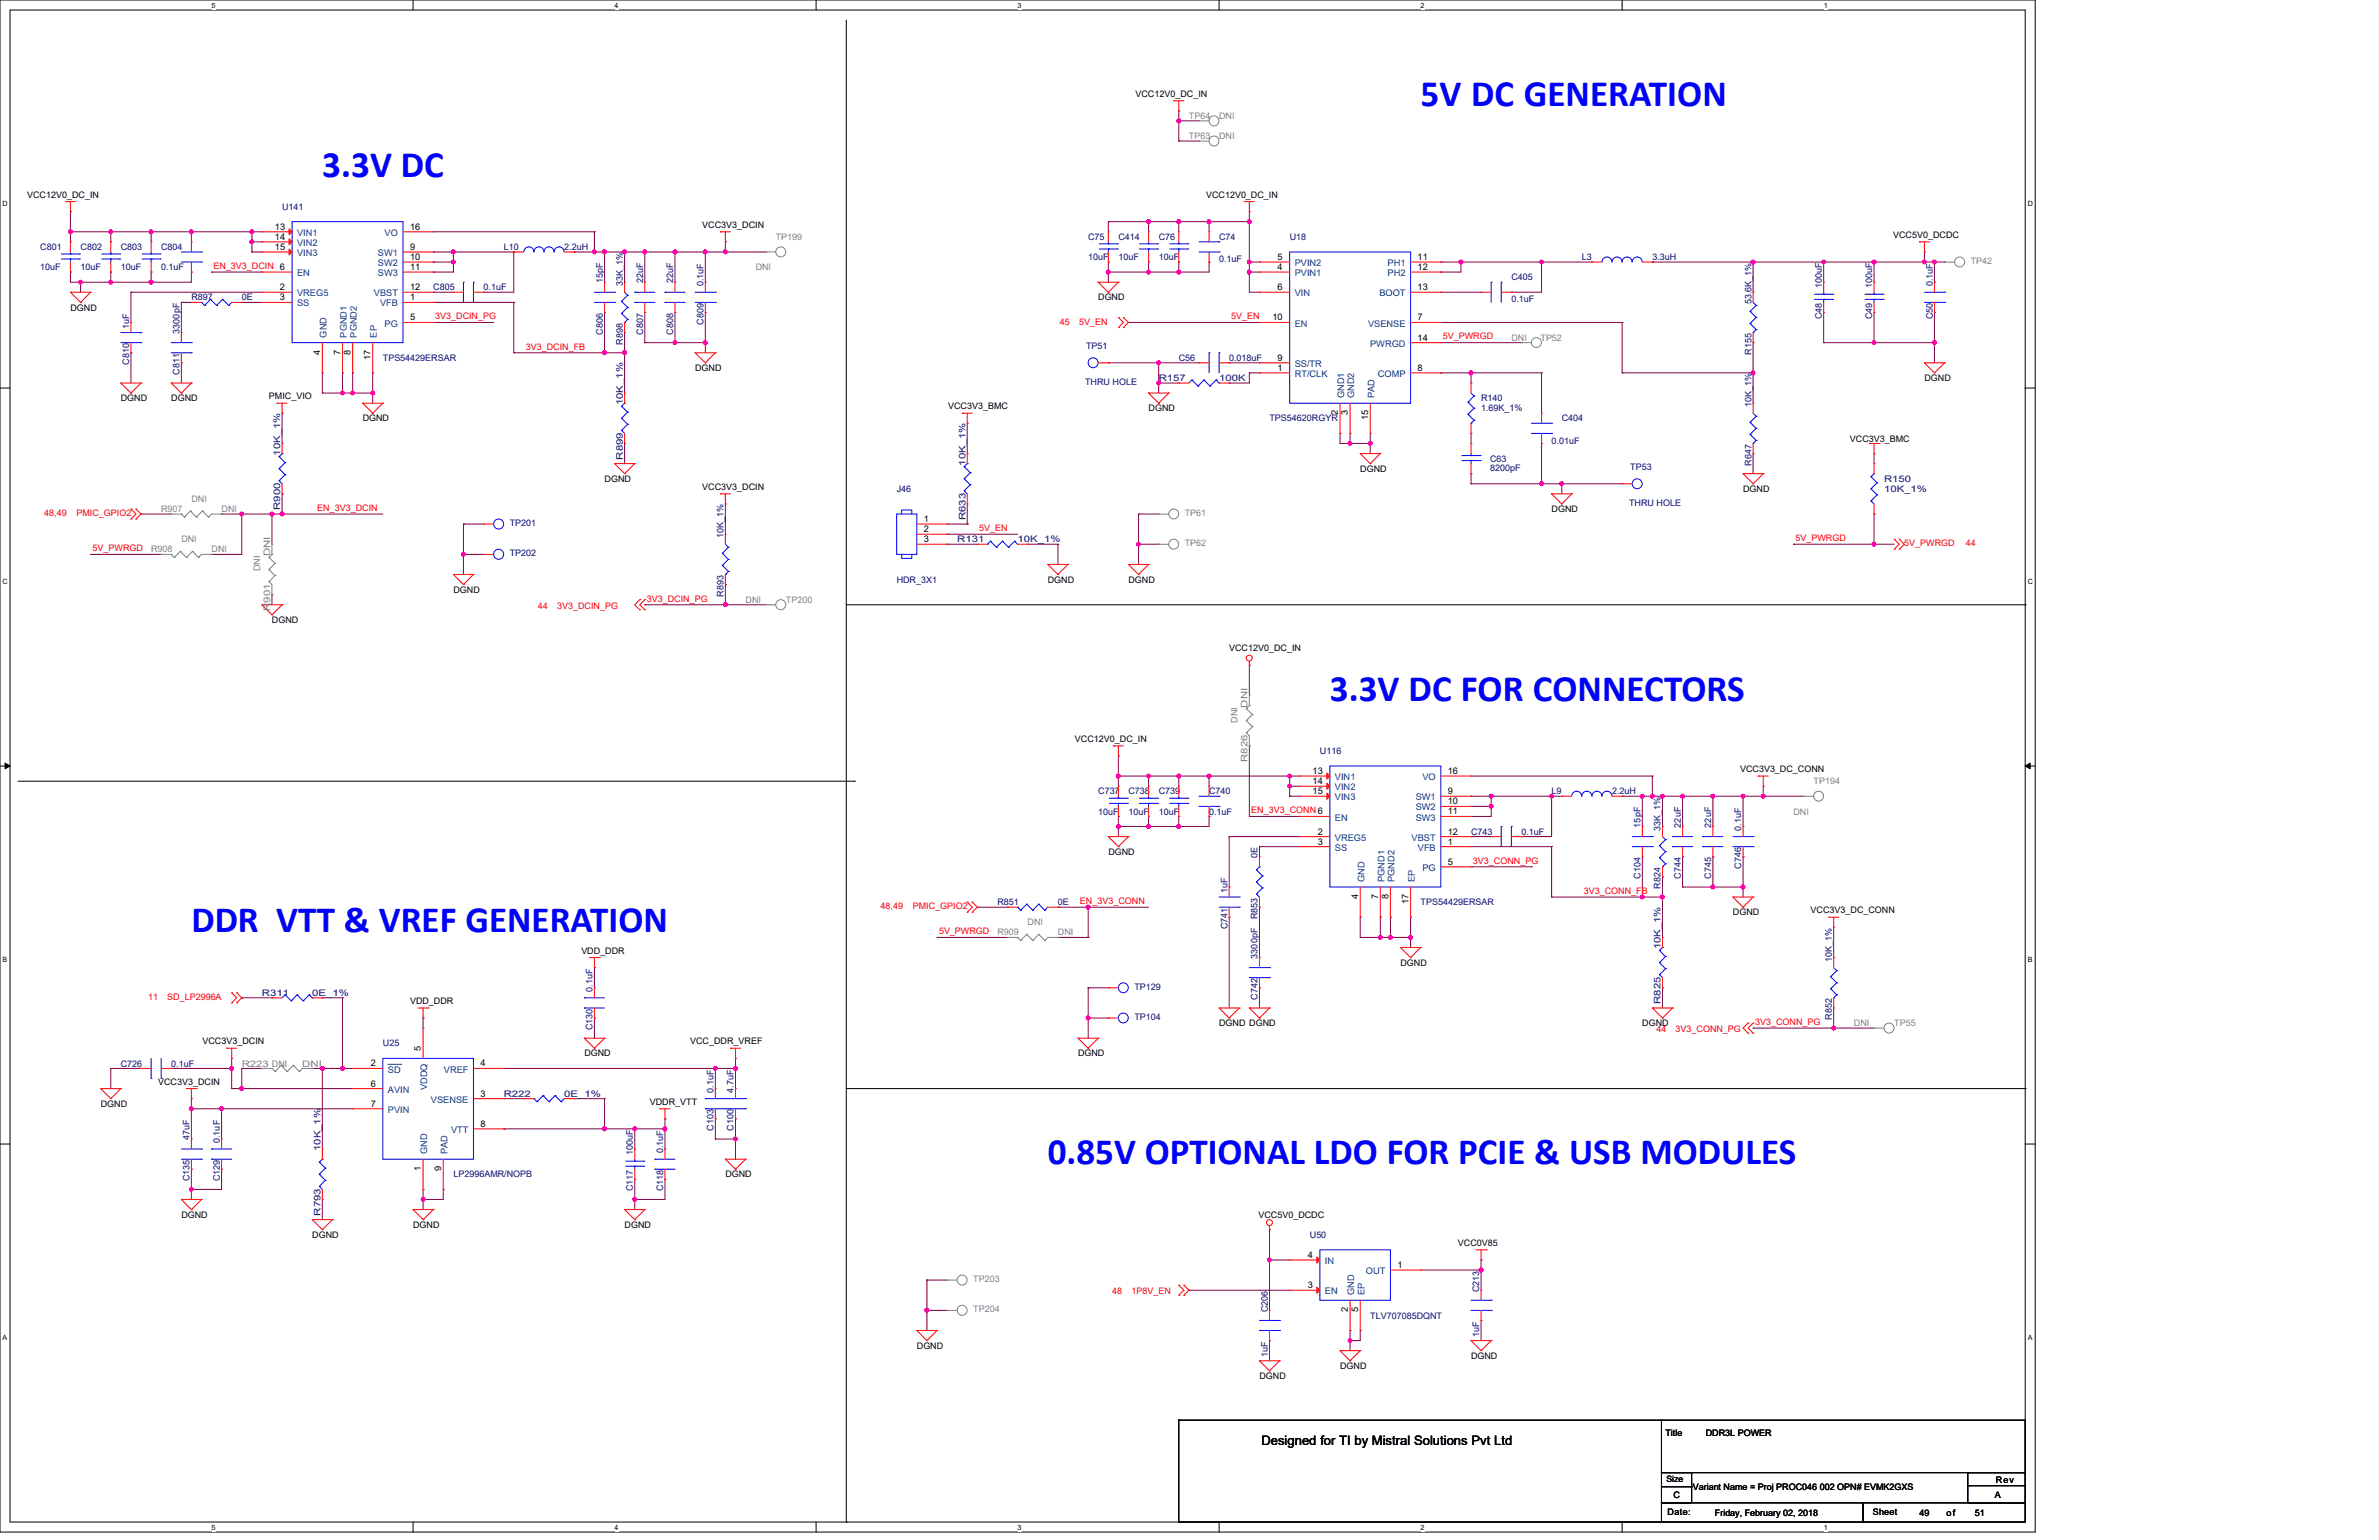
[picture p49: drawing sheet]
<svg xmlns="http://www.w3.org/2000/svg" width="432mm" height="279mm" viewBox="0 0 432 279" stroke-linecap="round" stroke-linejoin="round" font-family="sans-serif">
<defs><g id="words">
<g font-size="6.8" fill="#00f">
<text x="257.9" y="19.2">5V DC GENERATION</text>
<text x="58.5" y="32">3.3V DC</text>
<text x="241.4" y="127.1">3.3V DC FOR CONNECTORS</text>
</g>
<g font-size="6.7" fill="#00f">
<text x="34.7" y="169.2">DDR VTT &amp; VREF GENERATION</text>
<text x="190.2" y="211.2">0.85V OPTIONAL LDO FOR PCIE &amp; USB MODULES</text>
</g>
<text font-size="2.4" x="229" y="262.2">Designed for TI by Mistral Solutions Pvt Ltd</text>
<g font-size="1.7">
<text x="49.9" y="41.7">13</text>
<text x="74.4" y="41.7">16</text>
<text x="49.9" y="43.5">14</text>
<text x="49.9" y="45.3">15</text>
<text x="74.4" y="45.3">9</text>
<text x="74.4" y="47.2">10</text>
<text x="231.9" y="47.2">5</text>
<text x="257.3" y="47.2">11</text>
<text x="50.8" y="52.6">2</text>
<text x="74.4" y="52.6">12</text>
<text x="74.4" y="49">11</text>
<text x="231.9" y="52.6">6</text>
<text x="231.9" y="49">4</text>
<text x="257.3" y="52.6">13</text>
<text x="257.3" y="49">12</text>
<text x="50.8" y="54.5">3</text>
<text x="74.4" y="54.5">1</text>
<text x="74.4" y="58.1">5</text>
<text x="230.9" y="58.1">10</text>
<text x="257.3" y="58.1">7</text>
<text x="58.1" y="64.4" transform="rotate(-90 58.1 64.4)">4</text>
<text x="61.8" y="64.4" transform="rotate(-90 61.8 64.4)">7</text>
<text x="63.6" y="64.4" transform="rotate(-90 63.6 64.4)">8</text>
<text x="67.3" y="65.3" transform="rotate(-90 67.3 65.3)">17</text>
<text x="231.9" y="65.4">9</text>
<text x="257.3" y="61.8">14</text>
<text x="231.9" y="67.3">1</text>
<text x="257.3" y="67.3">8</text>
<text x="242.8" y="75.4" transform="rotate(-90 242.8 75.4)">2</text>
<text x="244.7" y="75.4" transform="rotate(-90 244.7 75.4)">3</text>
<text x="248.3" y="76.3" transform="rotate(-90 248.3 76.3)">15</text>
<text x="167.7" y="94.7">1</text>
<text x="167.7" y="96.5">2</text>
<text x="167.7" y="98.4">3</text>
<text x="238.3" y="140.4">13</text>
<text x="238.3" y="142.3">14</text>
<text x="262.8" y="140.4">16</text>
<text x="238.3" y="144.1">15</text>
<text x="262.8" y="144.1">9</text>
<text x="262.8" y="145.9">10</text>
<text x="262.8" y="147.7">11</text>
<text x="239.2" y="151.4">2</text>
<text x="239.2" y="153.2">3</text>
<text x="262.8" y="153.2">1</text>
<text x="262.8" y="151.4">12</text>
<text x="262.8" y="156.9">5</text>
<text x="246.5" y="163.1" transform="rotate(-90 246.5 163.1)">4</text>
<text x="250.1" y="163.1" transform="rotate(-90 250.1 163.1)">7</text>
<text x="252" y="163.1" transform="rotate(-90 252 163.1)">8</text>
<text x="255.7" y="164.1" transform="rotate(-90 255.7 164.1)">17</text>
<text x="76.4" y="190.8" transform="rotate(-90 76.4 190.8)">5</text>
<text x="67.3" y="193.5">2</text>
<text x="67.3" y="197.1">6</text>
<text x="87.2" y="193.5">4</text>
<text x="67.3" y="200.8">7</text>
<text x="87.2" y="198.9">3</text>
<text x="87.2" y="204.4">8</text>
<text x="76.4" y="212.5" transform="rotate(-90 76.4 212.5)">1</text>
<text x="80.1" y="212.5" transform="rotate(-90 80.1 212.5)">9</text>
<text x="237.4" y="228.2">4</text>
<text x="237.4" y="233.7">3</text>
<text x="253.6" y="230">1</text>
<text x="244.7" y="238.1" transform="rotate(-90 244.7 238.1)">2</text>
<text x="246.5" y="238.1" transform="rotate(-90 246.5 238.1)">5</text>
</g>
<g font-size="1.7" fill="#004080">
<text x="53.9" y="42.8">VIN1</text>
<text x="53.9" y="44.6">VIN2</text>
<text x="53.9" y="46.5">VIN3</text>
<text x="68.6" y="46.5">SW1</text>
<text x="69.8" y="42.8">VO</text>
<text x="53.9" y="53.8">VREG5</text>
<text x="53.9" y="50.1">EN</text>
<text x="67.9" y="53.8">VBST</text>
<text x="68.6" y="48.3">SW2</text>
<text x="68.6" y="50.1">SW3</text>
<text x="235" y="53.8">VIN</text>
<text x="235" y="50.1">PVIN1</text>
<text x="235" y="48.3">PVIN2</text>
<text x="250.4" y="53.8">BOOT</text>
<text x="251.9" y="48.3">PH1</text>
<text x="251.9" y="50.1">PH2</text>
<text x="53.9" y="55.6">SS</text>
<text x="69" y="55.6">VFB</text>
<text x="69.8" y="59.2">PG</text>
<text x="235" y="59.2">EN</text>
<text x="248.3" y="59.2">VSENSE</text>
<text x="59.3" y="61.3" transform="rotate(-90 59.3 61.3)">GND</text>
<text x="62.9" y="61.3" transform="rotate(-90 62.9 61.3)">PGND1</text>
<text x="64.8" y="61.3" transform="rotate(-90 64.8 61.3)">PGND2</text>
<text x="68.4" y="61.3" transform="rotate(-90 68.4 61.3)">EP</text>
<text x="248.7" y="62.9">PWRGD</text>
<text x="235" y="66.6">SS/TR</text>
<text x="235" y="68.4">RT/CLK</text>
<text x="250.1" y="68.4">COMP</text>
<text x="244" y="72.2" transform="rotate(-90 244 72.2)">GND1</text>
<text x="245.8" y="72.2" transform="rotate(-90 245.8 72.2)">GND2</text>
<text x="249.5" y="72.2" transform="rotate(-90 249.5 72.2)">PAD</text>
<text x="242.3" y="141.5">VIN1</text>
<text x="242.3" y="143.4">VIN2</text>
<text x="258.2" y="141.5">VO</text>
<text x="242.3" y="145.2">VIN3</text>
<text x="242.3" y="148.9">EN</text>
<text x="257" y="145.2">SW1</text>
<text x="257" y="147">SW2</text>
<text x="257" y="148.9">SW3</text>
<text x="242.3" y="152.5">VREG5</text>
<text x="242.3" y="154.3">SS</text>
<text x="256.2" y="152.5">VBST</text>
<text x="257.3" y="154.3">VFB</text>
<text x="247.7" y="160" transform="rotate(-90 247.7 160)">GND</text>
<text x="251.3" y="160" transform="rotate(-90 251.3 160)">PGND1</text>
<text x="253.1" y="160" transform="rotate(-90 253.1 160)">PGND2</text>
<text x="256.8" y="160" transform="rotate(-90 256.8 160)">EP</text>
<text x="258.2" y="158">PG</text>
<text x="70.4" y="194.6">SD</text>
<text x="77.6" y="197.8" transform="rotate(-90 77.6 197.8)">VDDQ</text>
<text x="80.6" y="194.6">VREF</text>
<text x="70.4" y="198.2">AVIN</text>
<text x="70.4" y="201.9">PVIN</text>
<text x="78.2" y="200.1">VSENSE</text>
<text x="77.6" y="209.4" transform="rotate(-90 77.6 209.4)">GND</text>
<text x="81.2" y="209.4" transform="rotate(-90 81.2 209.4)">PAD</text>
<text x="81.9" y="205.5">VTT</text>
<text x="240.5" y="229.3">IN</text>
<text x="247.9" y="231.2">OUT</text>
<text x="240.5" y="234.8">EN</text>
<text x="245.8" y="235" transform="rotate(-90 245.8 235)">GND</text>
<text x="247.7" y="235" transform="rotate(-90 247.7 235)">EP</text>
</g>
<g font-size="1.6">
<text x="206.1" y="17.6">VCC12V0_DC_IN</text>
<text x="4.9" y="35.9">VCC12V0_DC_IN</text>
<text x="218.9" y="35.9">VCC12V0_DC_IN</text>
<text x="127.5" y="41.3">VCC3V3_DCIN</text>
<text x="343.6" y="43.2">VCC5V0_DCDC</text>
<text x="12.8" y="56.3">DGND</text>
<text x="199.3" y="54.5">DGND</text>
<text x="126.2" y="67.3">DGND</text>
<text x="349.3" y="69.1">DGND</text>
<text x="21.9" y="72.8">DGND</text>
<text x="31.1" y="72.8">DGND</text>
<text x="48.8" y="72.4">PMIC_VIO</text>
<text x="65.8" y="76.5">DGND</text>
<text x="172.1" y="74.3">VCC3V3_BMC</text>
<text x="208.5" y="74.6">DGND</text>
<text x="335.8" y="80.1">VCC3V3_BMC</text>
<text x="109.7" y="87.4">DGND</text>
<text x="127.5" y="88.9">VCC3V3_DCIN</text>
<text x="246.9" y="85.6">DGND</text>
<text x="316.4" y="89.3">DGND</text>
<text x="281.6" y="92.9">DGND</text>
<text x="82.3" y="107.5">DGND</text>
<text x="190.2" y="105.7">DGND</text>
<text x="204.8" y="105.7">DGND</text>
<text x="49.4" y="113">DGND</text>
<text x="223.1" y="118.2">VCC12V0_DC_IN</text>
<text x="195.1" y="134.6">VCC12V0_DC_IN</text>
<text x="315.8" y="140.1">VCC3V3_DC_CONN</text>
<text x="201.2" y="155.1">DGND</text>
<text x="314.5" y="166.1">DGND</text>
<text x="328.6" y="165.7">VCC3V3_DC_CONN</text>
<text x="105.5" y="173">VDD_DDR</text>
<text x="254.2" y="175.2">DGND</text>
<text x="74.4" y="182.2">VDD_DDR</text>
<text x="36.7" y="189.5">VCC3V3_DCIN</text>
<text x="106.1" y="191.7">DGND</text>
<text x="125.3" y="189.5">VCC_DDR_VREF</text>
<text x="195.7" y="191.7">DGND</text>
<text x="221.3" y="186.2">DGND DGND</text>
<text x="298.1" y="186.2">DGND</text>
<text x="28.7" y="196.8">VCC3V3_DCIN</text>
<text x="18.3" y="200.8">DGND</text>
<text x="117.9" y="200.4">VDDR_VTT</text>
<text x="131.7" y="213.6">DGND</text>
<text x="32.9" y="220.9">DGND</text>
<text x="228.4" y="220.9">VCC5V0_DCDC</text>
<text x="56.7" y="224.6">DGND</text>
<text x="75" y="222.8">DGND</text>
<text x="113.4" y="222.8">DGND</text>
<text x="264.6" y="226.1">VCC0V85</text>
<text x="166.4" y="244.7">DGND</text>
<text x="228.6" y="250.2">DGND</text>
<text x="243.2" y="248.4">DGND</text>
<text x="267" y="246.5">DGND</text>
<text x="302.3" y="260.6">Title</text>
<text x="309.6" y="260.6">DDR3L POWER</text>
<text x="302.5" y="269">Size</text>
<text x="362.3" y="269">Rev</text>
<text x="302.7" y="274.9">Date:</text>
<text x="303.8" y="271.8">C</text>
<text x="307.2" y="270.3">Variant Name = Proj PROC046 002 OPN# EVMK2GXS</text>
<text x="311.3" y="275.1">Friday, February 02, 2018</text>
<text x="340" y="274.9">Sheet</text>
<text x="348.4" y="275.1">49</text>
<text x="353.3" y="275.1">of</text>
<text x="358.4" y="275.1">51</text>
<text x="362.1" y="271.8">A</text>
</g>
<g font-size="1.6" fill="#808080">
<text x="215.8" y="21.6">TP64</text>
<text x="221.3" y="21.6">DNI</text>
<text x="215.8" y="25.3">TP63</text>
<text x="221.3" y="25.3">DNI</text>
<text x="140.8" y="43.5">TP199</text>
<text x="357.7" y="47.9">TP42</text>
<text x="137.2" y="49">DNI</text>
<text x="274.3" y="61.8">DNI</text>
<text x="279.6" y="61.8">TP52</text>
<text x="29.3" y="92.9">R907</text>
<text x="34.7" y="91.1">DNI</text>
<text x="40.2" y="92.9">DNI</text>
<text x="215.1" y="93.6">TP61</text>
<text x="27.4" y="100.2">R908</text>
<text x="32.9" y="98.4">DNI</text>
<text x="38.4" y="100.2">DNI</text>
<text x="49" y="100.9" transform="rotate(-90 49 100.9)">DNI</text>
<text x="215.1" y="99.1">TP62</text>
<text x="47.2" y="103.7" transform="rotate(-90 47.2 103.7)">DNI</text>
<text x="49" y="110.8" transform="rotate(-90 49 110.8)">R901</text>
<text x="135.3" y="109.4">DNI</text>
<text x="142.6" y="109.4">TP200</text>
<text x="224.6" y="131.1" transform="rotate(-90 224.6 131.1)">DNI</text>
<text x="226.4" y="128.4" transform="rotate(-90 226.4 128.4)">DNI</text>
<text x="226.4" y="138.2" transform="rotate(-90 226.4 138.2)">R826</text>
<text x="329.2" y="142.3">TP194</text>
<text x="325.5" y="147.8">DNI</text>
<text x="186.5" y="167.9">DNI</text>
<text x="181" y="169.7">R909</text>
<text x="192" y="169.7">DNI</text>
<text x="336.5" y="186.2">DNI</text>
<text x="343.8" y="186.2">TP55</text>
<text x="43.9" y="193.5">R223 DNI</text>
<text x="54.9" y="193.5">DNI</text>
<text x="176.7" y="232.6">TP203</text>
<text x="176.7" y="238.1">TP204</text>
</g>
<g font-size="1.6" fill="#000080">
<text x="51.2" y="38.1">U141</text>
<text x="7.3" y="45.4">C801</text>
<text x="14.6" y="45.4">C802</text>
<text x="21.9" y="45.4">C803</text>
<text x="29.3" y="45.4">C804</text>
<text x="91.4" y="45.4">L10</text>
<text x="102.4" y="45.4">2.2uH</text>
<text x="197.5" y="43.5">C75</text>
<text x="197.5" y="47.2">10uF</text>
<text x="203" y="43.5">C414</text>
<text x="203" y="47.2">10uF</text>
<text x="210.3" y="43.5">C76</text>
<text x="210.3" y="47.2">10uF</text>
<text x="221.3" y="43.5">C74</text>
<text x="221.3" y="47.6">0.1uF</text>
<text x="234.1" y="43.5">U18</text>
<text x="287.1" y="47.2">L3</text>
<text x="299.9" y="47.2">3.3uH</text>
<text x="7.3" y="49">10uF</text>
<text x="14.6" y="49">10uF</text>
<text x="21.9" y="49">10uF</text>
<text x="29.3" y="49">0.1uF</text>
<text x="78.6" y="52.7">C805</text>
<text x="87.8" y="52.7">0.1uF</text>
<text x="109.4" y="51.4" transform="rotate(-90 109.4 51.4)">15pF</text>
<text x="113.1" y="51.9" transform="rotate(-90 113.1 51.9)">33K_1%</text>
<text x="116.7" y="51.4" transform="rotate(-90 116.7 51.4)">22uF</text>
<text x="122.2" y="51.4" transform="rotate(-90 122.2 51.4)">22uF</text>
<text x="127.7" y="51.9" transform="rotate(-90 127.7 51.9)">0.1uF</text>
<text x="274.3" y="50.8">C405</text>
<text x="330.7" y="52.3" transform="rotate(-90 330.7 52.3)">100uF</text>
<text x="339.8" y="52.3" transform="rotate(-90 339.8 52.3)">100uF</text>
<text x="350.8" y="51.9" transform="rotate(-90 350.8 51.9)">0.1uF</text>
<text x="23.4" y="59.6" transform="rotate(-90 23.4 59.6)">1uF</text>
<text x="34.7" y="54.5">R897</text>
<text x="43.9" y="54.5">0E</text>
<text x="127.7" y="58.9" transform="rotate(-90 127.7 58.9)">C809</text>
<text x="274.3" y="54.9">0.1uF</text>
<text x="317.9" y="55.2" transform="rotate(-90 317.9 55.2)">53.6K_1%</text>
<text x="330.7" y="58" transform="rotate(-90 330.7 58)">C48</text>
<text x="339.8" y="58" transform="rotate(-90 339.8 58)">C49</text>
<text x="350.8" y="58" transform="rotate(-90 350.8 58)">C50</text>
<text x="32.6" y="60.5" transform="rotate(-90 32.6 60.5)">3300pF</text>
<text x="69.5" y="65.5">TPS54429ERSAR</text>
<text x="109.4" y="60.7" transform="rotate(-90 109.4 60.7)">C806</text>
<text x="113.1" y="62.5" transform="rotate(-90 113.1 62.5)">R898</text>
<text x="116.7" y="60.7" transform="rotate(-90 116.7 60.7)">C807</text>
<text x="122.2" y="60.7" transform="rotate(-90 122.2 60.7)">C808</text>
<text x="197.1" y="63.3">TP51</text>
<text x="214" y="65.5">C56</text>
<text x="223.1" y="65.5">0.018uF</text>
<text x="317.9" y="64.4" transform="rotate(-90 317.9 64.4)">R155</text>
<text x="23.4" y="66.2" transform="rotate(-90 23.4 66.2)">C810</text>
<text x="32.6" y="68" transform="rotate(-90 32.6 68)">C811</text>
<text x="197" y="69.9">THRU HOLE</text>
<text x="210.3" y="69.1">R157</text>
<text x="221.3" y="69.1">100K</text>
<text x="113.1" y="73.5" transform="rotate(-90 113.1 73.5)">10K_1%</text>
<text x="230.4" y="76.5">TPS54620RGYR</text>
<text x="268.8" y="72.8">R140</text>
<text x="268.8" y="74.6">1.69K_1%</text>
<text x="283.5" y="76.5">C404</text>
<text x="317.9" y="73.9" transform="rotate(-90 317.9 73.9)">10K_1%</text>
<text x="50.9" y="82.7" transform="rotate(-90 50.9 82.7)">10K_1%</text>
<text x="113.1" y="83.4" transform="rotate(-90 113.1 83.4)">R899</text>
<text x="270.5" y="83.8">C63</text>
<text x="281.6" y="80.5">0.01uF</text>
<text x="162.8" y="89.3">J46</text>
<text x="175.2" y="84.5" transform="rotate(-90 175.2 84.5)">10K_1%</text>
<text x="270.5" y="85.4">8200pF</text>
<text x="295.9" y="85.2">TP53</text>
<text x="317.9" y="84.5" transform="rotate(-90 317.9 84.5)">R647</text>
<text x="342" y="87.4">R150</text>
<text x="342" y="89.3">10K_1%</text>
<text x="50.9" y="92.5" transform="rotate(-90 50.9 92.5)">R900</text>
<text x="92.5" y="95.5">TP201</text>
<text x="175.2" y="94.4" transform="rotate(-90 175.2 94.4)">R633</text>
<text x="295.7" y="91.8">THRU HOLE</text>
<text x="92.5" y="101">TP202</text>
<text x="131.3" y="97.6" transform="rotate(-90 131.3 97.6)">10K_1%</text>
<text x="173.7" y="98.4">R131</text>
<text x="184.7" y="98.4">10K_1%</text>
<text x="162.8" y="105.7">HDR_3X1</text>
<text x="131.3" y="108.2" transform="rotate(-90 131.3 108.2)">R893</text>
<text x="239.6" y="136.8">U116</text>
<text x="199.3" y="144.1">C737</text>
<text x="199.3" y="147.8">10uF</text>
<text x="204.8" y="144.1">C738</text>
<text x="204.8" y="147.8">10uF</text>
<text x="210.3" y="144.1">C739</text>
<text x="210.3" y="147.8">10uF</text>
<text x="219.5" y="144.1">C740</text>
<text x="219.5" y="147.8">0.1uF</text>
<text x="281.6" y="144.1">L9</text>
<text x="292.6" y="144.1">2.2uH</text>
<text x="228.3" y="155.6" transform="rotate(-90 228.3 155.6)">0E</text>
<text x="267" y="151.4">C743</text>
<text x="276.1" y="151.4">0.1uF</text>
<text x="297.8" y="150.1" transform="rotate(-90 297.8 150.1)">15pF</text>
<text x="301.4" y="150.7" transform="rotate(-90 301.4 150.7)">33K_1%</text>
<text x="305.1" y="150.1" transform="rotate(-90 305.1 150.1)">22uF</text>
<text x="310.6" y="150.1" transform="rotate(-90 310.6 150.1)">22uF</text>
<text x="316" y="150.7" transform="rotate(-90 316 150.7)">0.1uF</text>
<text x="297.8" y="159.5" transform="rotate(-90 297.8 159.5)">C104</text>
<text x="301.4" y="161.3" transform="rotate(-90 301.4 161.3)">R824</text>
<text x="305.1" y="159.5" transform="rotate(-90 305.1 159.5)">C744</text>
<text x="310.6" y="159.5" transform="rotate(-90 310.6 159.5)">C745</text>
<text x="316" y="157.6" transform="rotate(-90 316 157.6)">C746</text>
<text x="181" y="164.2">R851</text>
<text x="192" y="164.2">0E</text>
<text x="222.8" y="162" transform="rotate(-90 222.8 162)">1uF</text>
<text x="228.3" y="166.8" transform="rotate(-90 228.3 166.8)">R853</text>
<text x="257.9" y="164.2">TPS54429ERSAR</text>
<text x="222.8" y="168.6" transform="rotate(-90 222.8 168.6)">C741</text>
<text x="228.3" y="173.9" transform="rotate(-90 228.3 173.9)">3300pF</text>
<text x="301.4" y="172.3" transform="rotate(-90 301.4 172.3)">10K_1%</text>
<text x="107.6" y="179.9" transform="rotate(-90 107.6 179.9)">0.1uF</text>
<text x="205.9" y="179.6">TP129</text>
<text x="332.5" y="174.5" transform="rotate(-90 332.5 174.5)">10K_1%</text>
<text x="47.5" y="180.7">R311</text>
<text x="56.7" y="180.7">0E_1%</text>
<text x="205.9" y="185.1">TP104</text>
<text x="228.3" y="181.4" transform="rotate(-90 228.3 181.4)">C742</text>
<text x="301.4" y="182.1" transform="rotate(-90 301.4 182.1)">R825</text>
<text x="332.5" y="185.1" transform="rotate(-90 332.5 185.1)">R852</text>
<text x="69.5" y="189.8">U25</text>
<text x="107.6" y="186.9" transform="rotate(-90 107.6 186.9)">C130</text>
<text x="21.9" y="193.5">C726</text>
<text x="31.1" y="193.5">0.1uF</text>
<text x="91.4" y="199">R222</text>
<text x="102.4" y="199">0E_1%</text>
<text x="129.5" y="198.2" transform="rotate(-90 129.5 198.2)">0.1uF</text>
<text x="133.2" y="198.2" transform="rotate(-90 133.2 198.2)">4.7uF</text>
<text x="34.4" y="206.8" transform="rotate(-90 34.4 206.8)">47uF</text>
<text x="39.9" y="207.4" transform="rotate(-90 39.9 207.4)">0.1uF</text>
<text x="58.2" y="208.8" transform="rotate(-90 58.2 208.8)">10K_1%</text>
<text x="114.9" y="209.6" transform="rotate(-90 114.9 209.6)">100uF</text>
<text x="120.4" y="209.2" transform="rotate(-90 120.4 209.2)">0.1uF</text>
<text x="129.5" y="205.2" transform="rotate(-90 129.5 205.2)">C103</text>
<text x="133.2" y="205.2" transform="rotate(-90 133.2 205.2)">C100</text>
<text x="34.4" y="214.3" transform="rotate(-90 34.4 214.3)">C135</text>
<text x="39.9" y="214.3" transform="rotate(-90 39.9 214.3)">C129</text>
<text x="82.3" y="213.6">LP2996AMR/NOPB</text>
<text x="58.2" y="220.5" transform="rotate(-90 58.2 220.5)">R793</text>
<text x="114.9" y="216.2" transform="rotate(-90 114.9 216.2)">C117</text>
<text x="120.4" y="216.2" transform="rotate(-90 120.4 216.2)">C118</text>
<text x="237.7" y="224.6">U50</text>
<text x="230.1" y="238.1" transform="rotate(-90 230.1 238.1)">C206</text>
<text x="248.7" y="239.2">TLV707085DQNT</text>
<text x="268.5" y="234.4" transform="rotate(-90 268.5 234.4)">C213</text>
<text x="268.5" y="242.5" transform="rotate(-90 268.5 242.5)">1uF</text>
<text x="230.1" y="246.1" transform="rotate(-90 230.1 246.1)">1uF</text>
</g>
<g font-size="1.6" fill="#f00">
<text x="38.8" y="48.8">EN_3V3_DCIN 6</text>
<text x="79" y="57.9">3V3_DCIN_PG</text>
<text x="192.4" y="58.9">45</text>
<text x="195.9" y="58.9">5V_EN</text>
<text x="223.5" y="57.9">5V_EN</text>
<text x="95.4" y="63.4">3V3_DCIN_FB</text>
<text x="261.9" y="61.6">5V_PWRGD</text>
<text x="8" y="93.6">48,49</text>
<text x="13.9" y="93.6">PMIC_GPIO2</text>
<text x="57.6" y="92.7">EN_3V3_DCIN</text>
<text x="16.8" y="100">5V_PWRGD</text>
<text x="177.7" y="96.4">5V_EN</text>
<text x="325.9" y="98.2">5V_PWRGD</text>
<text x="345.6" y="99.1">5V_PWRGD</text>
<text x="356.8" y="99.1">44</text>
<text x="97.6" y="110.5">44</text>
<text x="101.1" y="110.5">3V3_DCIN_PG</text>
<text x="117.4" y="109.2">3V3_DCIN_PG</text>
<text x="227.1" y="147.6">EN_3V3_CONN 6</text>
<text x="267.4" y="156.7">3V3_CONN_PG</text>
<text x="159.8" y="165">48,49</text>
<text x="165.7" y="165">PMIC_GPIO2</text>
<text x="196" y="164">EN_3V3_CONN</text>
<text x="287.5" y="162.2">3V3_CONN_FB</text>
<text x="170.4" y="169.5">5V_PWRGD</text>
<text x="26.9" y="181.4">11</text>
<text x="30.4" y="181.4">SD_LP2996A</text>
<text x="318.6" y="185.9">3V3_CONN_PG</text>
<text x="300.7" y="187.3">44</text>
<text x="304.1" y="187.3">3V3_CONN_PG</text>
<text x="201.9" y="234.8">48</text>
<text x="205.4" y="234.8">1P8V_EN</text>
</g>
<g font-size="1.3">
<text x="38.4" y="1.4">5</text>
<text x="111.5" y="1.4">4</text>
<text x="184.7" y="1.4">3</text>
<text x="257.9" y="1.4">2</text>
<text x="331" y="1.4">1</text>
<text x=".5" y="37.3">D</text>
<text x="368" y="37.3">D</text>
<text x=".5" y="105.9">C</text>
<text x="368" y="105.9">C</text>
<text x=".5" y="174.5">B</text>
<text x="368" y="174.5">B</text>
<text x=".5" y="243">A</text>
<text x="368" y="243">A</text>
<text x="38.4" y="277.5">5</text>
<text x="111.5" y="277.5">4</text>
<text x="184.7" y="277.5">3</text>
<text x="257.9" y="277.5">2</text>
<text x="331" y="277.5">1</text>
</g>
</g></defs>
<path d="M0 0h369.4v278h-369.4zM1.8 1.8h365.8v274.3h-365.8z" fill="none" stroke="#000" stroke-width=".18"/>
<g fill="#fff">
<path d="M38.4 .2h.7v1.5h-.7z"/>
<path d="M38.4 276.3h.7v1.5h-.7z"/>
</g>
<path d="M75 0v1.8M75 276.1v1.9" fill="none" stroke="#000" stroke-width=".18"/>
<g fill="#fff">
<path d="M111.5 .2h.8v1.5h-.8z"/>
<path d="M111.5 276.3h.8v1.5h-.8z"/>
</g>
<path d="M148.1 0v1.8M148.1 276.1v1.9" fill="none" stroke="#000" stroke-width=".18"/>
<g fill="#fff">
<path d="M184.7 .2h.7v1.5h-.7z"/>
<path d="M184.7 276.3h.7v1.5h-.7z"/>
</g>
<path d="M221.3 0v1.8M221.3 276.1v1.9" fill="none" stroke="#000" stroke-width=".18"/>
<g fill="#fff">
<path d="M257.9 .2h.7v1.5h-.7z"/>
<path d="M257.9 276.3h.7v1.5h-.7z"/>
</g>
<path d="M294.4 0v1.8M294.4 276.1v1.9" fill="none" stroke="#000" stroke-width=".18"/>
<g fill="#fff">
<path d="M331 .2h.7v1.5h-.7z"/>
<path d="M331 276.3h.7v1.5h-.7z"/>
<path d="M.5 36.1h.9v1.5h-.9z"/>
<path d="M368 36.1h1v1.5h-1z"/>
<path d="M.5 104.7h.9v1.5h-.9z"/>
<path d="M368 104.7h1v1.5h-1z"/>
</g>
<path d="M0 70.4h1.8M367.6 70.4h1.8" fill="none" stroke="#000" stroke-width=".18"/>
<g fill="#fff">
<path d="M.5 173.3h.8v1.4h-.8z"/>
<path d="M368 173.3h.9v1.4h-.9z"/>
</g>
<path d="M0 139h1.8M.9 138.5l.9 .5-.9 .5zM367.6 139l.9-.5v1zM367.6 139h1.8" fill="none" stroke="#000" stroke-width=".18"/>
<path d="M.9 138.5l.9 .5-.9 .5zM367.6 139l.9-.5v1z" fill="#000"/>
<g fill="#fff">
<path d="M.5 241.9h.8v1.4h-.8z"/>
<path d="M368 241.9h.9v1.4h-.9z"/>
</g>
<path d="M153.6 3.6v272.5M153.6 109.7h214M367.6 109.7h.1M3.3 141.7h151.8M155.1 141.7h.1M153.6 197.5h214M367.6 197.5h.1M0 207.6h1.8M367.6 207.6h1.8M153.6 276.1h.1" fill="none" stroke="#000" stroke-width=".18"/>
<g fill="none" stroke="#800040" stroke-width=".18">
<path d="M226.8 38.4h.1M226.8 38.4v1.8M226.8 47.5h.1M226.8 47.5h1.8M294.4 58.5h.1M294.4 58.5v9.1M331 47.5h.1M331 56.7h.1M331 47.5h9.1M331 47.5v3.7M331 56.7v5.5M340.1 47.5h.1"/>
<path d="M340.1 56.7h.1M340.1 47.5v3.7M340.1 56.7v5.5h-9.1M294.4 67.6h.1M318.2 62.2h.1M318.2 62.2v5.4h-23.8M331 62.2h.1"/>
</g>
<circle cx="226.7" cy="40.2" r=".36" fill="#f0f"/>
<circle cx="226.7" cy="40.2" r=".36" fill="none" stroke="#f0f" stroke-width=".18"/>
<path d="M261.5 58.5h.1M261.5 58.5h32.9M248.7 78.6h.1M248.7 78.6v3.7M248.7 80.5h.1" fill="none" stroke="#800040" stroke-width=".18"/>
<circle cx="248.7" cy="80.4" r=".35" fill="#f0f"/>
<circle cx="248.7" cy="80.4" r=".35" fill="none" stroke="#f0f" stroke-width=".18"/>
<path d="M265.2 47.5h.1M265.2 47.5h14.6" fill="none" stroke="#800040" stroke-width=".18"/>
<circle cx="279.8" cy="47.5" r=".35" fill="#f0f"/>
<circle cx="279.8" cy="47.5" r=".35" fill="none" stroke="#f0f" stroke-width=".18"/>
<circle cx="265.2" cy="47.5" r=".36" fill="#f0f"/>
<circle cx="265.2" cy="47.5" r=".36" fill="none" stroke="#f0f" stroke-width=".18"/>
<path d="M226.8 49.4h.1M226.8 49.4v3.6M261.5 49.4h.1M265.2 47.5h.1M265.2 47.5v1.9h-3.7M223.1 65.8h.1M223.1 65.8h5.5M267 67.6h.1M267 67.6v1.9" fill="none" stroke="#800040" stroke-width=".18"/>
<circle cx="226.7" cy="49.4" r=".36" fill="#f0f"/>
<circle cx="226.7" cy="49.4" r=".36" fill="none" stroke="#f0f" stroke-width=".18"/>
<g fill="none" stroke="#800040" stroke-width=".18">
<path d="M226.8 49.4h.1M226.8 49.4h1.8M261.5 53h.1M261.5 53h7.3M274.3 53h.1M274.3 53h5.5M299.9 47.5h.1M299.9 47.5h18.3M223.1 69.5h.1M223.1 69.5h3.7M245 78.6h.1M245 78.6v1.9"/>
<path d="M267 78.6h.1M267 78.6v1.9M279.8 80.5h.1M279.8 87.8h.1M279.8 80.5v7.3M279.8 87.8h3.7"/>
</g>
<circle cx="245" cy="80.4" r=".35" fill="#f0f"/>
<circle cx="245" cy="80.4" r=".35" fill="none" stroke="#f0f" stroke-width=".18"/>
<path d="M318.2 67.6h.1M318.2 67.6v5.6M245 80.5h.1M245 80.5h3.7" fill="none" stroke="#800040" stroke-width=".18"/>
<circle cx="318.2" cy="67.6" r=".36" fill="#f0f"/>
<circle cx="318.2" cy="67.6" r=".36" fill="none" stroke="#f0f" stroke-width=".18"/>
<g fill="none" stroke="#800040" stroke-width=".18">
<path d="M214 40.2h.1M214 40.2v1.9M214 40.2h5.5M219.5 40.2h.1M219.5 40.2v1.9M261.5 47.5h.1M261.5 47.5h3.7M279.8 47.5h.1M279.8 47.5v5.5M261.5 67.6h.1M261.5 67.6h5.5M267 85.9h.1"/>
<path d="M267 85.9v1.9"/>
</g>
<circle cx="219.4" cy="40.2" r=".36" fill="#f0f"/>
<circle cx="219.4" cy="40.2" r=".36" fill="none" stroke="#f0f" stroke-width=".18"/>
<path d="M214 49.4h.1M214 47.5h.1M214 47.5v1.9M219.5 47.5h.1M219.5 47.5v1.9h-5.5M210.3 65.8h.1M210.3 65.8h7.3M279.8 67.6h.1M279.8 67.6v7.4M283.5 87.8h.1M283.5 87.8v1.8" fill="none" stroke="#800040" stroke-width=".18"/>
<circle cx="283.4" cy="87.8" r=".36" fill="#f0f"/>
<circle cx="283.4" cy="87.8" r=".36" fill="none" stroke="#f0f" stroke-width=".18"/>
<path d="M201.2 49.4h.1M201.2 49.4v1.8M279.8 47.5h.1M279.8 47.5h9.1M318.2 47.5h.1M318.2 47.5v5.5" fill="none" stroke="#800040" stroke-width=".18"/>
<circle cx="201.1" cy="49.4" r=".36" fill="#f0f"/>
<circle cx="201.1" cy="49.4" r=".36" fill="none" stroke="#f0f" stroke-width=".18"/>
<path d="M201.2 40.2h.1M201.2 40.2v1.9M208.5 40.2h.1M208.5 40.2v1.9M208.5 40.2h5.5" fill="none" stroke="#800040" stroke-width=".18"/>
<circle cx="214" cy="40.2" r=".36" fill="#f0f"/>
<circle cx="214" cy="40.2" r=".36" fill="none" stroke="#f0f" stroke-width=".18"/>
<circle cx="208.5" cy="40.2" r=".36" fill="#f0f"/>
<circle cx="208.5" cy="40.2" r=".36" fill="none" stroke="#f0f" stroke-width=".18"/>
<path d="M208.5 47.5h.1M208.5 49.4h.1M208.5 47.5v1.9M208.5 49.4h5.5" fill="none" stroke="#800040" stroke-width=".18"/>
<circle cx="214" cy="49.4" r=".36" fill="#f0f"/>
<circle cx="214" cy="49.4" r=".36" fill="none" stroke="#f0f" stroke-width=".18"/>
<circle cx="208.5" cy="49.4" r=".36" fill="#f0f"/>
<circle cx="208.5" cy="49.4" r=".36" fill="none" stroke="#f0f" stroke-width=".18"/>
<path d="M201.2 47.5h.1M201.2 47.5v1.9M201.2 65.8h.1M201.2 65.8h9.1" fill="none" stroke="#800040" stroke-width=".18"/>
<circle cx="210.3" cy="65.8" r=".36" fill="#f0f"/>
<circle cx="210.3" cy="65.8" r=".36" fill="none" stroke="#f0f" stroke-width=".18"/>
<g fill="none" stroke="#800040" stroke-width=".18">
<path d="M201.2 40.2h.1M201.2 40.2h7.3M226.8 40.2h.1M226.8 40.2v7.3M351.1 56.7h.1M351.1 56.7v5.5M243.2 78.6h.1M243.2 78.6v1.9M171.9 98.7h.1M171.9 98.7h5.5M283.5 87.8h.1M283.5 87.8h10.9"/>
<path d="M318.2 82.3h.1M318.2 82.3v3.6"/>
</g>
<circle cx="226.7" cy="47.5" r=".35" fill="#f0f"/>
<circle cx="226.7" cy="47.5" r=".35" fill="none" stroke="#f0f" stroke-width=".18"/>
<path d="M204.8 58.5h.1M204.8 58.5h23.8M226.8 47.5h.1M226.8 47.5v1.9M340.1 62.2h.1M340.1 62.2h11" fill="none" stroke="#800040" stroke-width=".18"/>
<circle cx="351.1" cy="62.2" r=".36" fill="#f0f"/>
<circle cx="351.1" cy="62.2" r=".36" fill="none" stroke="#f0f" stroke-width=".18"/>
<circle cx="340.1" cy="62.2" r=".35" fill="#f0f"/>
<circle cx="340.1" cy="62.2" r=".35" fill="none" stroke="#f0f" stroke-width=".18"/>
<path d="M219.5 40.2h.1M219.5 40.2h7.3M261.5 62.2h.1M261.5 62.2h14.6M267 67.6h.1M267 67.6h12.8" fill="none" stroke="#800040" stroke-width=".18"/>
<circle cx="267" cy="67.6" r=".36" fill="#f0f"/>
<circle cx="267" cy="67.6" r=".36" fill="none" stroke="#f0f" stroke-width=".18"/>
<path d="M214 21.9h.1M214 21.9h3.6" fill="none" stroke="#800040" stroke-width=".18"/>
<circle cx="214" cy="21.9" r=".36" fill="#f0f"/>
<circle cx="214" cy="21.9" r=".36" fill="none" stroke="#f0f" stroke-width=".18"/>
<path d="M214 20.1h.1M214 25.6h.1M214 21.9h.1M214 20.1v5.5M214 25.6h3.6M318.2 47.5h.1M318.2 47.5h12.8M186.5 98.7h.1M186.5 98.7h5.5" fill="none" stroke="#800040" stroke-width=".18"/>
<circle cx="331" cy="47.5" r=".35" fill="#f0f"/>
<circle cx="331" cy="47.5" r=".35" fill="none" stroke="#f0f" stroke-width=".18"/>
<circle cx="318.2" cy="47.5" r=".35" fill="#f0f"/>
<circle cx="318.2" cy="47.5" r=".35" fill="none" stroke="#f0f" stroke-width=".18"/>
<path d="M267 87.8h.1M267 87.8h12.8" fill="none" stroke="#800040" stroke-width=".18"/>
<circle cx="279.8" cy="87.8" r=".35" fill="#f0f"/>
<circle cx="279.8" cy="87.8" r=".35" fill="none" stroke="#f0f" stroke-width=".18"/>
<path d="M349.3 45.7h.1M349.3 45.7v1.8M210.3 69.5h.1M210.3 65.8h.1M210.3 69.5h3.7M210.3 65.8v5.5M226.8 67.6h.1M226.8 67.6v1.9M226.8 67.6h1.8M228.6 67.6h.1" fill="none" stroke="#800040" stroke-width=".18"/>
<circle cx="210.3" cy="69.5" r=".36" fill="#f0f"/>
<circle cx="210.3" cy="69.5" r=".36" fill="none" stroke="#f0f" stroke-width=".18"/>
<path d="M340.1 98.7h.1M340.1 98.7h3.7" fill="none" stroke="#800040" stroke-width=".18"/>
<circle cx="340.1" cy="98.7" r=".35" fill="#f0f"/>
<circle cx="340.1" cy="98.7" r=".35" fill="none" stroke="#f0f" stroke-width=".18"/>
<path d="M340.1 47.5h9.2M349.3 47.5h.1M325.5 98.7h.1M340.1 93.3h.1M340.1 82.3h.1M340.1 82.3v1.8M340.1 93.3v5.4h-14.6" fill="none" stroke="#800040" stroke-width=".18"/>
<circle cx="340.1" cy="47.5" r=".35" fill="#f0f"/>
<circle cx="340.1" cy="47.5" r=".35" fill="none" stroke="#f0f" stroke-width=".18"/>
<circle cx="349.3" cy="47.5" r=".35" fill="#f0f"/>
<circle cx="349.3" cy="47.5" r=".35" fill="none" stroke="#f0f" stroke-width=".18"/>
<path d="M349.3 47.5h1.8M351.1 47.5h.1" fill="none" stroke="#800040" stroke-width=".18"/>
<circle cx="351.1" cy="47.5" r=".36" fill="#f0f"/>
<circle cx="351.1" cy="47.5" r=".36" fill="none" stroke="#f0f" stroke-width=".18"/>
<path d="M351.1 51.2h.1M353 47.5h.1M353 47.5h-1.9v3.7M206.7 93.3h.1M206.7 98.7h.1M206.7 93.3h3.6M206.7 93.3v5.4M206.7 98.7h3.6M210.3 98.7h.1" fill="none" stroke="#800040" stroke-width=".18"/>
<circle cx="206.6" cy="98.7" r=".35" fill="#f0f"/>
<circle cx="206.6" cy="98.7" r=".35" fill="none" stroke="#f0f" stroke-width=".18"/>
<path d="M206.7 98.7v3.7M206.7 102.4h.1M168.2 232.2h.1M168.2 237.7h.1M168.2 232.2h3.7M168.2 232.2v9.2M168.2 237.7h3.7" fill="none" stroke="#800040" stroke-width=".18"/>
<circle cx="168.2" cy="237.7" r=".36" fill="#f0f"/>
<circle cx="168.2" cy="237.7" r=".36" fill="none" stroke="#f0f" stroke-width=".18"/>
<g fill="none" stroke="#800040" stroke-width=".18">
<path d="M76.8 184.7h.1M76.8 184.7v1.8M129.8 193.8h.1M129.8 193.8v3.7M133.5 193.8h.1M133.5 193.8v3.7M109.7 204.8h.1M109.7 204.8h5.5M129.8 203h.1M129.8 206.7h.1M129.8 203v3.7M129.8 206.7h3.7"/>
<path d="M133.5 203h.1M133.5 206.7h.1M133.5 203v7.3"/>
</g>
<circle cx="133.5" cy="206.6" r=".35" fill="#f0f"/>
<circle cx="133.5" cy="206.6" r=".35" fill="none" stroke="#f0f" stroke-width=".18"/>
<path d="M129.8 193.8h.1M133.5 192h.1M133.5 192v1.8h-3.7" fill="none" stroke="#800040" stroke-width=".18"/>
<circle cx="133.5" cy="193.8" r=".35" fill="#f0f"/>
<circle cx="133.5" cy="193.8" r=".35" fill="none" stroke="#f0f" stroke-width=".18"/>
<g fill="none" stroke="#800040" stroke-width=".18">
<path d="M91.4 199.3h.1M91.4 199.3h3.7M104.2 199.3h.1M104.2 199.3h5.5M109.7 199.3h.1M109.7 199.3v5.5M76.8 217.6h.1M76.8 215.8h.1M76.8 215.8v3.7M80.5 215.8h.1M80.5 215.8v1.8h-3.7M115.2 204.8h.1"/>
<path d="M115.2 217.6h.1M115.2 204.8v3.7M115.2 217.6v1.9M120.7 203h.1M120.7 203v1.8"/>
</g>
<circle cx="76.8" cy="217.6" r=".36" fill="#f0f"/>
<circle cx="76.8" cy="217.6" r=".36" fill="none" stroke="#f0f" stroke-width=".18"/>
<path d="M115.2 217.6h.1M120.7 204.8h.1M120.7 214h.1M120.7 204.8v3.7M120.7 214v3.6h-5.5" fill="none" stroke="#800040" stroke-width=".18"/>
<circle cx="115.2" cy="217.6" r=".35" fill="#f0f"/>
<circle cx="115.2" cy="217.6" r=".35" fill="none" stroke="#f0f" stroke-width=".18"/>
<path d="M115.2 214h.1M115.2 204.8h.1M115.2 214v3.6M115.2 204.8h5.5" fill="none" stroke="#800040" stroke-width=".18"/>
<circle cx="120.7" cy="204.8" r=".36" fill="#f0f"/>
<circle cx="120.7" cy="204.8" r=".36" fill="none" stroke="#f0f" stroke-width=".18"/>
<circle cx="115.2" cy="204.8" r=".36" fill="#f0f"/>
<circle cx="115.2" cy="204.8" r=".36" fill="none" stroke="#f0f" stroke-width=".18"/>
<path d="M34.7 201.2h.1M34.7 201.2v5.5M34.7 201.2h29.3M40.2 201.2h.1M40.2 201.2v5.5" fill="none" stroke="#800040" stroke-width=".18"/>
<circle cx="40.2" cy="201.1" r=".36" fill="#f0f"/>
<circle cx="40.2" cy="201.1" r=".36" fill="none" stroke="#f0f" stroke-width=".18"/>
<path d="M43.9 197.5h.1M43.9 197.5h20.1" fill="none" stroke="#800040" stroke-width=".18"/>
<circle cx="43.9" cy="197.5" r=".35" fill="#f0f"/>
<circle cx="43.9" cy="197.5" r=".35" fill="none" stroke="#f0f" stroke-width=".18"/>
<path d="M42.1 193.8h.1M42.1 193.8v3.7M43.9 193.8h.1M43.9 193.8v3.7M62.2 193.8h.1M62.2 193.8h1.8M34.7 215.8h.1M34.7 212.1h.1M34.7 212.1v5.5M40.2 212.1h.1M40.2 212.1v3.7h-5.5" fill="none" stroke="#800040" stroke-width=".18"/>
<circle cx="34.7" cy="215.8" r=".35" fill="#f0f"/>
<circle cx="34.7" cy="215.8" r=".35" fill="none" stroke="#f0f" stroke-width=".18"/>
<path d="M34.7 199.3h.1M34.7 199.3v1.9" fill="none" stroke="#800040" stroke-width=".18"/>
<circle cx="34.7" cy="201.1" r=".36" fill="#f0f"/>
<circle cx="34.7" cy="201.1" r=".36" fill="none" stroke="#f0f" stroke-width=".18"/>
<path d="M107.9 175.6h.1M107.9 175.6v3.6M42.1 197.5h.1M42.1 197.5h1.8M107.9 184.7h.1M107.9 184.7v3.7M91.4 204.8h.1M91.4 204.8h18.3" fill="none" stroke="#800040" stroke-width=".18"/>
<circle cx="109.7" cy="204.8" r=".36" fill="#f0f"/>
<circle cx="109.7" cy="204.8" r=".36" fill="none" stroke="#f0f" stroke-width=".18"/>
<path d="M91.4 193.8h.1M91.4 193.8h38.4" fill="none" stroke="#800040" stroke-width=".18"/>
<circle cx="129.8" cy="193.8" r=".35" fill="#f0f"/>
<circle cx="129.8" cy="193.8" r=".35" fill="none" stroke="#f0f" stroke-width=".18"/>
<path d="M58.5 181h.1M58.5 181h3.7M62.2 181h.1M62.2 181v12.8" fill="none" stroke="#800040" stroke-width=".18"/>
<circle cx="62.2" cy="193.8" r=".35" fill="#f0f"/>
<circle cx="62.2" cy="193.8" r=".35" fill="none" stroke="#f0f" stroke-width=".18"/>
<path d="M43.9 193.8h.1M43.9 193.8h3.6M58.5 193.8h.1M58.5 193.8h3.7M245 243.2h.1M245 243.2v1.8M246.9 241.4h.1M246.9 241.4v1.8h-1.9" fill="none" stroke="#800040" stroke-width=".18"/>
<circle cx="245" cy="243.2" r=".35" fill="#f0f"/>
<circle cx="245" cy="243.2" r=".35" fill="none" stroke="#f0f" stroke-width=".18"/>
<path d="M268.8 239.6h.1M268.8 230.4h.1M268.8 230.4v3.7M268.8 239.6v3.6" fill="none" stroke="#800040" stroke-width=".18"/>
<circle cx="268.8" cy="230.4" r=".36" fill="#f0f"/>
<circle cx="268.8" cy="230.4" r=".36" fill="none" stroke="#f0f" stroke-width=".18"/>
<path d="M215.8 234.1h.1M215.8 234.1h18.3M230.4 228.6h.1M230.4 228.6v9.1M230.4 228.6h3.7" fill="none" stroke="#800040" stroke-width=".18"/>
<circle cx="230.4" cy="228.6" r=".36" fill="#f0f"/>
<circle cx="230.4" cy="228.6" r=".36" fill="none" stroke="#f0f" stroke-width=".18"/>
<path d="M43.9 181h.1M43.9 181h5.5M58.5 193.8h.1M58.5 193.8v14.7M230.4 223.1h.1M230.4 223.1v5.5M230.4 243.2h.1M230.4 243.2v3.7M245 241.4h.1M245 241.4v1.8" fill="none" stroke="#800040" stroke-width=".18"/>
<circle cx="58.5" cy="193.8" r=".36" fill="#f0f"/>
<circle cx="58.5" cy="193.8" r=".36" fill="none" stroke="#f0f" stroke-width=".18"/>
<path d="M31.1 193.8h.1M42.1 192h.1M42.1 192v1.8h-11M56.7 193.8h.1M56.7 193.8h1.8M58.5 217.6h.1M58.5 217.6v3.7" fill="none" stroke="#800040" stroke-width=".18"/>
<circle cx="42" cy="193.8" r=".35" fill="#f0f"/>
<circle cx="42" cy="193.8" r=".35" fill="none" stroke="#f0f" stroke-width=".18"/>
<g fill="none" stroke="#800040" stroke-width=".18">
<path d="M203 149.9h.1M203 140.8h.1M203 140.8v1.8M203 149.9v1.9M208.5 140.8h.1M208.5 148.1h.1M208.5 149.9h.1M208.5 140.8v1.8M208.5 148.1v1.8M214 140.8h.1M214 149.9h.1M214 148.1h.1"/>
<path d="M214 140.8v1.8M214 148.1v1.8M219.5 140.8h.1M219.5 148.1h.1M219.5 140.8v1.8M219.5 148.1v1.8h-11M20.1 193.8h.1M20.1 193.8v3.7M20.1 193.8h5.5"/>
</g>
<circle cx="214" cy="149.9" r=".36" fill="#f0f"/>
<circle cx="214" cy="149.9" r=".36" fill="none" stroke="#f0f" stroke-width=".18"/>
<circle cx="208.5" cy="149.9" r=".36" fill="#f0f"/>
<circle cx="208.5" cy="149.9" r=".36" fill="none" stroke="#f0f" stroke-width=".18"/>
<path d="M203 148.1h.1M203 148.1v1.8" fill="none" stroke="#800040" stroke-width=".18"/>
<circle cx="203" cy="149.9" r=".36" fill="#f0f"/>
<circle cx="203" cy="149.9" r=".36" fill="none" stroke="#f0f" stroke-width=".18"/>
<g fill="none" stroke="#800040" stroke-width=".18">
<path d="M351.1 62.2h.1M351.1 62.2v3.6M243.2 80.5h.1M243.2 80.5h1.8M203 140.8h.1M203 149.9h.1M203 140.8h5.5M203 149.9h5.5M214 140.8h.1M214 140.8h5.5M223.1 166.4h.1M223.1 166.4v16.5"/>
<path d="M228.6 179.2h.1M228.6 164.6h.1M228.6 164.6v9.1M228.6 179.2v3.7M252.4 170.1h.1M252.4 170.1h3.6M256 170.1h.1M256 166.4h.1M256 166.4v5.5M301.8 179.2h.1M301.8 162.8h.1M301.8 162.8v7.3"/>
<path d="M301.8 179.2v3.7"/>
</g>
<circle cx="256" cy="170.1" r=".36" fill="#f0f"/>
<circle cx="256" cy="170.1" r=".36" fill="none" stroke="#f0f" stroke-width=".18"/>
<circle cx="252.4" cy="170.1" r=".35" fill="#f0f"/>
<circle cx="252.4" cy="170.1" r=".35" fill="none" stroke="#f0f" stroke-width=".18"/>
<path d="M246.9 166.4h.1M246.9 170.1h.1M246.9 166.4v3.7M250.5 166.4h.1M250.5 170.1h.1M250.5 166.4v3.7M252.4 166.4h.1M252.4 166.4v3.7h-5.5" fill="none" stroke="#800040" stroke-width=".18"/>
<circle cx="250.5" cy="170.1" r=".36" fill="#f0f"/>
<circle cx="250.5" cy="170.1" r=".36" fill="none" stroke="#f0f" stroke-width=".18"/>
<path d="M219.5 140.8h.1M219.5 140.8h16.4M234.1 140.8h.1M234.1 144.5h.1M234.1 142.6h.1M234.1 144.5h1.8M234.1 142.6v1.9" fill="none" stroke="#800040" stroke-width=".18"/>
<circle cx="234.1" cy="140.8" r=".36" fill="#f0f"/>
<circle cx="234.1" cy="140.8" r=".36" fill="none" stroke="#f0f" stroke-width=".18"/>
<circle cx="219.4" cy="140.8" r=".36" fill="#f0f"/>
<circle cx="219.4" cy="140.8" r=".36" fill="none" stroke="#f0f" stroke-width=".18"/>
<path d="M234.1 142.6h.1M234.1 142.6h1.8" fill="none" stroke="#800040" stroke-width=".18"/>
<circle cx="234.1" cy="142.6" r=".35" fill="#f0f"/>
<circle cx="234.1" cy="142.6" r=".35" fill="none" stroke="#f0f" stroke-width=".18"/>
<path d="M208.5 140.8h.1M208.5 140.8h5.5M234.1 140.8h.1M234.1 140.8v1.8" fill="none" stroke="#800040" stroke-width=".18"/>
<circle cx="214" cy="140.8" r=".36" fill="#f0f"/>
<circle cx="214" cy="140.8" r=".36" fill="none" stroke="#f0f" stroke-width=".18"/>
<circle cx="208.5" cy="140.8" r=".36" fill="#f0f"/>
<circle cx="208.5" cy="140.8" r=".36" fill="none" stroke="#f0f" stroke-width=".18"/>
<path d="M270.7 144.5h.1M270.7 144.5h10.9" fill="none" stroke="#800040" stroke-width=".18"/>
<circle cx="281.6" cy="144.4" r=".35" fill="#f0f"/>
<circle cx="281.6" cy="144.4" r=".35" fill="none" stroke="#f0f" stroke-width=".18"/>
<circle cx="270.6" cy="144.4" r=".35" fill="#f0f"/>
<circle cx="270.6" cy="144.4" r=".35" fill="none" stroke="#f0f" stroke-width=".18"/>
<path d="M267 148.1h.1M267 146.3h.1M267 146.3h3.7M270.7 146.3h.1M270.7 146.3v1.8h-3.7" fill="none" stroke="#800040" stroke-width=".18"/>
<circle cx="270.6" cy="146.3" r=".36" fill="#f0f"/>
<circle cx="270.6" cy="146.3" r=".36" fill="none" stroke="#f0f" stroke-width=".18"/>
<path d="M267 151.8h.1M267 151.8h3.7M276.1 151.8h.1M281.6 144.5h.1M281.6 144.5v7.3h-5.5M301.8 144.5h.1M301.8 144.5h3.6M305.4 144.5h.1M305.4 144.5v5.4" fill="none" stroke="#800040" stroke-width=".18"/>
<circle cx="305.4" cy="144.4" r=".36" fill="#f0f"/>
<circle cx="305.4" cy="144.4" r=".36" fill="none" stroke="#f0f" stroke-width=".18"/>
<circle cx="301.7" cy="144.4" r=".36" fill="#f0f"/>
<circle cx="301.7" cy="144.4" r=".36" fill="none" stroke="#f0f" stroke-width=".18"/>
<path d="M305.4 144.5h.1M305.4 144.5h5.5" fill="none" stroke="#800040" stroke-width=".18"/>
<circle cx="310.9" cy="144.4" r=".36" fill="#f0f"/>
<circle cx="310.9" cy="144.4" r=".36" fill="none" stroke="#f0f" stroke-width=".18"/>
<path d="M305.4 155.4h.1M305.4 155.4v5.5M310.9 144.5h.1M310.9 155.4h.1M310.9 144.5v5.4M310.9 155.4v5.5M310.9 160.9h.1M310.9 160.9h5.5M316.4 160.9h.1M316.4 160.9v1.9" fill="none" stroke="#800040" stroke-width=".18"/>
<circle cx="310.9" cy="160.9" r=".36" fill="#f0f"/>
<circle cx="310.9" cy="160.9" r=".36" fill="none" stroke="#f0f" stroke-width=".18"/>
<path d="M316.4 155.4h.1M316.4 155.4v5.5" fill="none" stroke="#800040" stroke-width=".18"/>
<circle cx="316.4" cy="160.9" r=".35" fill="#f0f"/>
<circle cx="316.4" cy="160.9" r=".35" fill="none" stroke="#f0f" stroke-width=".18"/>
<g fill="none" stroke="#800040" stroke-width=".18">
<path d="M226.8 135.3h.1M226.8 120.7h.1M226.8 120.7v5.5M226.8 135.3v12.8M223.1 151.8h.1M223.1 151.8v9.1M223.1 151.8h12.8M226.8 148.1h.1M226.8 148.1h9.1M228.6 153.6h.1M228.6 153.6v1.8M228.6 153.6h7.3"/>
<path d="M267 153.6h.1M267 153.6h14.6M281.6 144.5h.1M281.6 153.6h.1M281.6 144.5h1.9M281.6 153.6v9.2M301.8 159.1h.1M301.8 159.1v3.7M316.4 144.5h.1M316.4 144.5v5.4M320 142.6h.1M320 142.6v1.9h-3.6"/>
<path d="M305.4 160.9h.1M305.4 160.9h5.5"/>
</g>
<circle cx="301.7" cy="162.7" r=".36" fill="#f0f"/>
<circle cx="301.7" cy="162.7" r=".36" fill="none" stroke="#f0f" stroke-width=".18"/>
<path d="M203 137.2h.1M203 137.2v3.6M294.4 144.5h.1M294.4 144.5h3.7M299.9 144.5h.1M299.9 144.5h1.9M301.8 144.5h.1M301.8 144.5v5.4M298.1 162.8h.1M298.1 162.8h3.7" fill="none" stroke="#800040" stroke-width=".18"/>
<circle cx="203" cy="140.8" r=".36" fill="#f0f"/>
<circle cx="203" cy="140.8" r=".36" fill="none" stroke="#f0f" stroke-width=".18"/>
<g fill="none" stroke="#800040" stroke-width=".18">
<path d="M267 144.5h.1M267 144.5h3.7M267 157.3h11M270.7 144.5h.1M270.7 144.5v1.8M278 157.3h.1M177.4 164.6h.1M177.4 164.6h5.5M197.5 164.6h.1M197.5 164.6h11M318.2 186.5h.1M318.2 186.5h21.9"/>
<path d="M332.8 186.5h.1M332.8 182.9v3.6"/>
</g>
<circle cx="332.8" cy="186.5" r=".36" fill="#f0f"/>
<circle cx="332.8" cy="186.5" r=".36" fill="none" stroke="#f0f" stroke-width=".18"/>
<path d="M298.1 144.5h.1M298.1 144.5v5.4M298.1 155.4v7.4M298.1 162.8h.1M332.8 173.7h.1M332.8 168.2v5.5" fill="none" stroke="#800040" stroke-width=".18"/>
<circle cx="298.1" cy="162.7" r=".35" fill="#f0f"/>
<circle cx="298.1" cy="162.7" r=".35" fill="none" stroke="#f0f" stroke-width=".18"/>
<path d="M320 144.5h.1M320 144.5h7.3M281.6 162.8h.1M281.6 162.8h16.5" fill="none" stroke="#800040" stroke-width=".18"/>
<circle cx="320" cy="144.4" r=".36" fill="#f0f"/>
<circle cx="320" cy="144.4" r=".36" fill="none" stroke="#f0f" stroke-width=".18"/>
<path d="M310.9 144.5h.1M310.9 144.5h5.5" fill="none" stroke="#800040" stroke-width=".18"/>
<circle cx="316.4" cy="144.4" r=".35" fill="#f0f"/>
<circle cx="316.4" cy="144.4" r=".35" fill="none" stroke="#f0f" stroke-width=".18"/>
<g fill="none" stroke="#800040" stroke-width=".18">
<path d="M20.1 49.4h.1M20.1 51.2h.1M20.1 49.4v1.8M20.1 51.2h7.3M175.6 76.8h.1M175.6 76.8v5.5M171.9 96.9h.1M171.9 96.9h12.8M171.9 95.1h3.7M175.6 95.1h.1M175.6 91.4v3.7M192 98.7h.1"/>
<path d="M192 98.7v3.7"/>
</g>
<circle cx="27.4" cy="51.2" r=".36" fill="#f0f"/>
<circle cx="27.4" cy="51.2" r=".36" fill="none" stroke="#f0f" stroke-width=".18"/>
<circle cx="20.1" cy="51.2" r=".35" fill="#f0f"/>
<circle cx="20.1" cy="51.2" r=".35" fill="none" stroke="#f0f" stroke-width=".18"/>
<path d="M12.8 49.4h.1M12.8 49.4v1.8M20.1 42.1h.1M20.1 42.1h7.3M67.6 71.3h.1M67.6 71.3v1.9" fill="none" stroke="#800040" stroke-width=".18"/>
<circle cx="27.4" cy="42" r=".36" fill="#f0f"/>
<circle cx="27.4" cy="42" r=".36" fill="none" stroke="#f0f" stroke-width=".18"/>
<circle cx="20.1" cy="42" r=".35" fill="#f0f"/>
<circle cx="20.1" cy="42" r=".35" fill="none" stroke="#f0f" stroke-width=".18"/>
<g fill="none" stroke="#800040" stroke-width=".18">
<path d="M78.6 49.4h.1M78.6 47.5h.1M78.6 53h.1M78.6 47.5h3.7M78.6 53h3.7M82.3 45.7h.1M82.3 47.5h.1M82.3 45.7h11M82.3 47.5v1.9h-3.7M87.8 53h.1M93.3 45.7h.1M93.3 45.7v7.3h-5.5"/>
<path d="M113.4 64h.1M113.4 64v7.3M113.4 80.5h.1M113.4 80.5v3.6"/>
</g>
<circle cx="113.4" cy="64" r=".36" fill="#f0f"/>
<circle cx="113.4" cy="64" r=".36" fill="none" stroke="#f0f" stroke-width=".18"/>
<path d="M113.4 45.7h.1M113.4 45.7h9.1M117 45.7h.1M117 45.7v5.5" fill="none" stroke="#800040" stroke-width=".18"/>
<circle cx="122.5" cy="45.7" r=".36" fill="#f0f"/>
<circle cx="122.5" cy="45.7" r=".36" fill="none" stroke="#f0f" stroke-width=".18"/>
<circle cx="117" cy="45.7" r=".36" fill="#f0f"/>
<circle cx="117" cy="45.7" r=".36" fill="none" stroke="#f0f" stroke-width=".18"/>
<path d="M117 56.7h.1M117 56.7v5.5M122.5 45.7h.1M122.5 45.7v5.5M122.5 62.2h.1M122.5 62.2h5.5M128 62.2h.1M128 62.2v1.8" fill="none" stroke="#800040" stroke-width=".18"/>
<circle cx="128" cy="62.2" r=".36" fill="#f0f"/>
<circle cx="128" cy="62.2" r=".36" fill="none" stroke="#f0f" stroke-width=".18"/>
<path d="M122.5 56.7h.1M122.5 56.7v5.5h-5.5M128 56.7h.1M128 56.7v5.5M117 62.2h.1" fill="none" stroke="#800040" stroke-width=".18"/>
<circle cx="122.5" cy="62.2" r=".36" fill="#f0f"/>
<circle cx="122.5" cy="62.2" r=".36" fill="none" stroke="#f0f" stroke-width=".18"/>
<path d="M128 45.7h.1M128 45.7v5.5" fill="none" stroke="#800040" stroke-width=".18"/>
<circle cx="128" cy="45.7" r=".36" fill="#f0f"/>
<circle cx="128" cy="45.7" r=".36" fill="none" stroke="#f0f" stroke-width=".18"/>
<path d="M23.8 53h.1M23.8 53v5.5M23.8 53h23.7M128 45.7h.1M131.7 43.9h.1M131.7 43.9v1.8h-3.7M23.8 64h.1M23.8 64v5.5M32.9 65.8h.1M32.9 65.8v3.7M67.6 67.6h.1M67.6 67.6v3.7" fill="none" stroke="#800040" stroke-width=".18"/>
<circle cx="67.7" cy="71.3" r=".36" fill="#f0f"/>
<circle cx="67.7" cy="71.3" r=".36" fill="none" stroke="#f0f" stroke-width=".18"/>
<path d="M38.4 49.4h.1M38.4 49.4h9.1M78.6 54.9h.1M78.6 54.9h14.7M93.3 54.9h.1M93.3 54.9v9.1M113.4 45.7h.1M113.4 45.7v5.5M113.4 60.3h.1M113.4 60.3v3.7" fill="none" stroke="#800040" stroke-width=".18"/>
<circle cx="113.4" cy="45.7" r=".36" fill="#f0f"/>
<circle cx="113.4" cy="45.7" r=".36" fill="none" stroke="#f0f" stroke-width=".18"/>
<path d="M109.7 45.7h.1M109.7 45.7h3.7M131.7 45.7h.1M131.7 45.7h7.3M109.7 64h.1M109.7 64h3.7" fill="none" stroke="#800040" stroke-width=".18"/>
<circle cx="131.7" cy="45.7" r=".36" fill="#f0f"/>
<circle cx="131.7" cy="45.7" r=".36" fill="none" stroke="#f0f" stroke-width=".18"/>
<path d="M107.9 45.7h.1M107.9 45.7h1.8M122.5 45.7h.1M122.5 45.7h5.5" fill="none" stroke="#800040" stroke-width=".18"/>
<circle cx="109.7" cy="45.7" r=".36" fill="#f0f"/>
<circle cx="109.7" cy="45.7" r=".36" fill="none" stroke="#f0f" stroke-width=".18"/>
<path d="M12.8 38.4h.1M12.8 38.4v3.7M78.6 45.7h.1M78.6 45.7h3.7M82.3 45.7h.1M82.3 45.7v1.8" fill="none" stroke="#800040" stroke-width=".18"/>
<circle cx="82.3" cy="47.5" r=".36" fill="#f0f"/>
<circle cx="82.3" cy="47.5" r=".36" fill="none" stroke="#f0f" stroke-width=".18"/>
<circle cx="82.3" cy="45.7" r=".36" fill="#f0f"/>
<circle cx="82.3" cy="45.7" r=".36" fill="none" stroke="#f0f" stroke-width=".18"/>
<g fill="none" stroke="#800040" stroke-width=".18">
<path d="M27.4 42.1h.1M27.4 42.1h7.3M78.6 58.5h.1M78.6 58.5h11M109.7 45.7h.1M109.7 56.7h.1M109.7 45.7v5.5M109.7 56.7v7.3M58.5 67.6h.1M58.5 67.6v3.7M64 71.3h.1M64 67.6h.1"/>
<path d="M64 71.3h3.6M64 67.6v3.7"/>
</g>
<circle cx="64" cy="71.3" r=".36" fill="#f0f"/>
<circle cx="64" cy="71.3" r=".36" fill="none" stroke="#f0f" stroke-width=".18"/>
<path d="M62.2 67.6h.1M62.2 67.6v3.7" fill="none" stroke="#800040" stroke-width=".18"/>
<circle cx="62.2" cy="71.3" r=".35" fill="#f0f"/>
<circle cx="62.2" cy="71.3" r=".35" fill="none" stroke="#f0f" stroke-width=".18"/>
<path d="M34.7 42.1h.1M34.7 42.1h12.8M45.7 42.1h.1M45.7 45.7h.1M45.7 43.9h.1M45.7 45.7h1.8M45.7 42.1v3.6M45.7 43.9h1.8M58.5 71.3h.1M58.5 71.3h5.5M62.2 71.3h.1" fill="none" stroke="#800040" stroke-width=".18"/>
<circle cx="45.7" cy="43.9" r=".36" fill="#f0f"/>
<circle cx="45.7" cy="43.9" r=".36" fill="none" stroke="#f0f" stroke-width=".18"/>
<circle cx="45.7" cy="42" r=".36" fill="#f0f"/>
<circle cx="45.7" cy="42" r=".36" fill="none" stroke="#f0f" stroke-width=".18"/>
<path d="M27.4 42.1h.1M27.4 42.1v1.8M34.7 42.1h.1M34.7 42.1v1.8" fill="none" stroke="#800040" stroke-width=".18"/>
<circle cx="34.7" cy="42" r=".35" fill="#f0f"/>
<circle cx="34.7" cy="42" r=".35" fill="none" stroke="#f0f" stroke-width=".18"/>
<g fill="none" stroke="#800040" stroke-width=".18">
<path d="M12.8 42.1h.1M12.8 42.1v1.8M14.6 51.2h.1M14.6 51.2v1.8M20.1 42.1h.1M20.1 42.1v1.8M27.4 51.2h.1M27.4 49.4h.1M27.4 49.4v1.8M34.7 49.4h.1M34.7 49.4v1.8h-7.3M93.3 64h.1"/>
<path d="M93.3 64h16.4"/>
</g>
<circle cx="109.7" cy="64" r=".36" fill="#f0f"/>
<circle cx="109.7" cy="64" r=".36" fill="none" stroke="#f0f" stroke-width=".18"/>
<path d="M51.2 93.3h.1M51.2 93.3h18.3" fill="none" stroke="#800040" stroke-width=".18"/>
<circle cx="51.2" cy="93.2" r=".35" fill="#f0f"/>
<circle cx="51.2" cy="93.2" r=".35" fill="none" stroke="#f0f" stroke-width=".18"/>
<path d="M117 109.7h.1M117 109.7h22M131.7 109.7h.1M131.7 106.1h.1M131.7 106.1v3.6" fill="none" stroke="#800040" stroke-width=".18"/>
<circle cx="131.7" cy="109.7" r=".36" fill="#f0f"/>
<circle cx="131.7" cy="109.7" r=".36" fill="none" stroke="#f0f" stroke-width=".18"/>
<g fill="none" stroke="#800040" stroke-width=".18">
<path d="M32.9 54.9h.1M32.9 54.9h1.8M32.9 54.9v5.4M43.9 54.9h.1M43.9 54.9h3.6M51.2 75h.1M51.2 75v5.5M25.6 93.3h.1M25.6 93.3h5.5M40.2 93.3h.1M40.2 93.3h3.7M43.9 93.3h.1"/>
<path d="M43.9 93.3v7.3h-5.5M49.4 93.3h.1M49.4 93.3v5.4M51.2 89.6h.1M51.2 89.6v3.7h-1.8M131.7 91.4h.1M131.7 91.4v5.5M16.4 100.6h.1M16.4 100.6h12.9M38.4 100.6h.1M49.4 107.9h.1M49.4 107.9v1.8"/>
<path d="M192 164.6h.1M192 170.1h5.5M192 164.6h5.5M197.5 170.1h.1M197.5 164.6h.1M197.5 164.6v5.5"/>
</g>
<circle cx="197.5" cy="164.6" r=".36" fill="#f0f"/>
<circle cx="197.5" cy="164.6" r=".36" fill="none" stroke="#f0f" stroke-width=".18"/>
<path d="M170.1 170.1h.1M170.1 170.1h12.8M197.5 179.2h.1M197.5 179.2h3.7M197.5 184.7h.1M197.5 184.7v3.7M197.5 184.7h3.7" fill="none" stroke="#800040" stroke-width=".18"/>
<circle cx="197.5" cy="184.7" r=".35" fill="#f0f"/>
<circle cx="197.5" cy="184.7" r=".35" fill="none" stroke="#f0f" stroke-width=".18"/>
<path d="M84.1 95.1h.1M84.1 95.1h3.7M84.1 100.6h.1M84.1 100.6v3.6M197.5 179.2h.1M197.5 179.2v5.5" fill="none" stroke="#800040" stroke-width=".18"/>
<circle cx="84.1" cy="100.6" r=".36" fill="#f0f"/>
<circle cx="84.1" cy="100.6" r=".36" fill="none" stroke="#f0f" stroke-width=".18"/>
<g fill="none" stroke="#800040" stroke-width=".18">
<path d="M226.8 53h1.8M228.6 53h.1M43.9 93.3h.1M43.9 93.3h5.5M84.1 95.1h.1M84.1 95.1v5.5M84.1 100.6h.1M84.1 100.6h3.7M267 140.8h32.9M299.9 140.8h.1M257.9 230.4h10.9M268.8 230.4h.1"/>
<path d="M268.8 228.6h.1M268.8 228.6v1.8"/>
</g>
<circle cx="49.4" cy="93.2" r=".36" fill="#f0f"/>
<circle cx="49.4" cy="93.2" r=".36" fill="none" stroke="#f0f" stroke-width=".18"/>
<circle cx="43.9" cy="93.2" r=".35" fill="#f0f"/>
<circle cx="43.9" cy="93.2" r=".35" fill="none" stroke="#f0f" stroke-width=".18"/>
<path d="M12.8 42.1h.1M12.8 42.1h7.3" fill="none" stroke="#800040" stroke-width=".18"/>
<circle cx="12.8" cy="42" r=".36" fill="#f0f"/>
<circle cx="12.8" cy="42" r=".36" fill="none" stroke="#f0f" stroke-width=".18"/>
<path d="M12.8 51.2h7.3M14.6 51.2h.1M20.1 51.2h.1" fill="none" stroke="#800040" stroke-width=".18"/>
<circle cx="14.6" cy="51.2" r=".35" fill="#f0f"/>
<circle cx="14.6" cy="51.2" r=".35" fill="none" stroke="#f0f" stroke-width=".18"/>
<path d="M201.2 49.4h.1M201.2 49.4h7.3M298.1 144.5h.1M298.1 144.5h1.8M299.9 144.5h.1M299.9 140.8v3.7" fill="none" stroke="#800040" stroke-width=".18"/>
<circle cx="299.9" cy="144.4" r=".35" fill="#f0f"/>
<circle cx="299.9" cy="144.4" r=".35" fill="none" stroke="#f0f" stroke-width=".18"/>
<circle cx="298.1" cy="144.4" r=".35" fill="#f0f"/>
<circle cx="298.1" cy="144.4" r=".35" fill="none" stroke="#f0f" stroke-width=".18"/>
<path d="M78.6 42.1h29.3M104.2 45.7h.1M104.2 45.7h3.7M107.9 42.1h.1M107.9 45.7h.1M107.9 42.1v3.6" fill="none" stroke="#800040" stroke-width=".18"/>
<circle cx="107.9" cy="45.7" r=".36" fill="#f0f"/>
<circle cx="107.9" cy="45.7" r=".36" fill="none" stroke="#f0f" stroke-width=".18"/>
<g fill="none" stroke="#f00" stroke-width=".18">
<path d="M213 18.3h.1M213 18.3h1.9M214 18.3v1.8M11.9 36.6h.1M11.9 36.6h1.8M12.8 38.4h.1M12.8 36.6v1.8M214 20.1h.1M225.8 36.6h.1M225.8 36.6h1.9M226.8 38.4h.1M226.8 36.6v1.8"/>
<path d="M12.8 53h.1M12.8 53h3.6M12.8 53l1.8 1.9M14.6 54.9h.1M16.4 53h.1M16.4 53l-1.8 1.9M23.8 58.5h.1M23.8 58.5v1.8M34.7 54.9h.1M34.7 54.9h1.9M42.1 54.9h1.8M43.9 54.9h.1"/>
<path d="M93.3 45.7h.1M93.3 45.7h1.8M102.4 45.7h1.8M104.2 45.7h.1M109.7 51.2h.1M109.7 56.7h.1M109.7 51.2v1.8M109.7 54.9v1.8M113.4 51.2h.1M113.4 51.2v1.8M113.4 58.5v1.8M130.7 42.1h.1"/>
<path d="M130.7 42.1h1.9M131.7 43.9h.1M131.7 42.1v1.8M199.3 51.2h.1M199.3 51.2h3.7M199.3 51.2l1.9 1.8M201.2 53h.1M203 51.2h.1M203 57.6h.1M203 59.4h.1M203 51.2l-1.8 1.8M203 57.6l.9 .9-.9 .9"/>
<path d="M203.9 57.6h.1M203.9 59.4h.1M203.9 57.6l.9 .9-.9 .9M208.5 42.1h.1M208.5 47.5h.1M208.5 42.1v1.8M208.5 45.7v1.8M214 42.1h.1M214 47.5h.1M214 42.1v1.8M214 45.7v1.8M219.5 42.1h.1"/>
<path d="M219.5 47.5h.1M219.5 42.1v1.8M219.5 45.7v1.8M331 51.2h.1M331 56.7h.1M331 51.2v1.8M331 54.9v1.8M340.1 51.2h.1M340.1 56.7h.1M340.1 51.2v1.8M340.1 54.9v1.8M348.4 43.9h.1"/>
<path d="M348.4 43.9h1.8M349.3 45.7h.1M349.3 43.9v1.8M21.9 69.5h.1M21.9 69.5h3.7M21.9 69.5l1.9 1.8M23.8 71.3h.1M23.8 64h.1M23.8 62.2v1.8M25.6 69.5h.1M25.6 69.5l-1.8 1.8M31.1 69.5h.1"/>
<path d="M31.1 69.5h3.6M31.1 69.5l1.8 1.8M32.9 71.3h.1M32.9 60.3h.1M32.9 65.8h.1M32.9 60.3v1.9M32.9 64v1.8M34.7 69.5h.1M34.7 69.5l-1.8 1.8M50.3 73.2h.1M50.3 73.2h1.8M51.2 75h.1"/>
<path d="M51.2 73.2v1.8M58.5 67.6h.1M58.5 62.2v5.4M62.2 67.6h.1M62.2 62.2v5.4M64 67.6h.1M64 62.2v5.4M65.8 73.2h.1M65.8 73.2h3.7M65.8 73.2l1.8 1.8M67.6 75h.1M69.5 73.2h.1"/>
<path d="M69.5 73.2l-1.9 1.8M113.4 71.3h.1M113.4 60.3h.1M113.4 71.3v1.9M113.4 78.6v1.9M126.2 64h.1M126.2 64h3.6M126.2 64l1.8 1.8M128 65.8h.1M129.8 64h.1M129.8 64l-1.8 1.8M174.6 75h.1"/>
<path d="M174.6 75h1.9M175.6 76.8h.1M175.6 75v1.8M208.5 71.3h.1M208.5 71.3h3.6M208.5 71.3l1.8 1.9M210.3 73.2h.1M212.1 71.3h.1M212.1 71.3l-1.8 1.9M214 69.5h.1M214 69.5h1.8M217.6 65.8h.1"/>
<path d="M217.6 65.8h1.9M221.3 65.8h1.8M221.3 69.5h1.8M223.1 65.8h.1M223.1 69.5h.1M267 69.5h.1M267 78.6h.1M267 69.5v1.8M267 76.8v1.8M318.2 73.2h.1M318.2 73.2v1.8M349.3 65.8h.1"/>
<path d="M349.3 65.8h3.7M349.3 65.8l1.8 1.8M351.1 67.6h.1M353 65.8h.1M353 65.8l-1.9 1.8M23.8 92.4h.1M23.8 94.2h.1M23.8 92.4l.9 .9-.9 .9M24.7 94.2h.1M24.7 92.4h.1M24.7 92.4l.9 .9-.9 .9M87.8 95.1h.1"/>
<path d="M87.8 95.1h1.8M111.5 84.1h.1M111.5 84.1h3.7M111.5 84.1l1.9 1.8M113.4 85.9h.1M113.4 80.5h.1M115.2 84.1h.1M115.2 84.1l-1.8 1.8M130.7 89.6h.1M130.7 89.6h1.9M131.7 91.4h.1M131.7 89.6v1.8"/>
<path d="M246.9 82.3h.1M246.9 82.3h3.6M246.9 82.3l1.8 1.8M248.7 84.1h.1M250.5 82.3h.1M250.5 82.3l-1.8 1.8M267 80.5h.1M267 85.9h.1M267 80.5v1.8M267 84.1v1.8M281.6 89.6h.1M281.6 89.6h3.7"/>
<path d="M281.6 89.6l1.9 1.8M283.5 91.4h.1M285.3 89.6h.1M285.3 89.6l-1.8 1.8M316.4 85.9h.1M316.4 85.9h3.6M316.4 85.9l1.8 1.9M318.2 87.8h.1M318.2 82.3h.1M318.2 80.5v1.8M320 85.9h.1M320 85.9l-1.8 1.9"/>
<path d="M339.2 80.5h1.9M340.1 82.3h.1M340.1 80.5v1.8M341.1 80.5h.1M343.8 99.7h.1M343.8 97.8h.1M343.8 97.8l.9 .9-.9 1M344.7 99.7h.1M344.7 97.8h.1M344.7 97.8l.9 .9-.9 1M47.5 109.7h.1M47.5 109.7h3.7"/>
<path d="M47.5 109.7l1.9 1.8M49.4 111.5h.1M51.2 109.7h.1M51.2 109.7l-1.8 1.8M82.3 104.2h.1M82.3 104.2h3.6M82.3 104.2l1.8 1.9M84.1 106.1h.1M85.9 104.2h.1M85.9 104.2l-1.8 1.9M87.8 100.6h.1M87.8 100.6h1.8"/>
<path d="M116.1 108.8h.1M116.1 110.6h.1M116.1 108.8l-.9 .9 .9 .9M117 108.8h.1M117 110.6h.1M117 108.8l-.9 .9 .9 .9M190.2 102.4h.1M190.2 102.4h3.6M190.2 102.4l1.8 1.8M192 104.2h.1M193.8 102.4h.1M193.8 102.4l-1.8 1.8"/>
<path d="M204.8 102.4h.1M204.8 102.4h3.7M204.8 102.4l1.9 1.8M206.7 104.2h.1M208.5 102.4h.1M208.5 102.4l-1.8 1.8M226.8 120v.7M202.1 135.3h.1M202.1 135.3h1.8M203 137.2h.1M203 135.3v1.9M226.8 120.7h.1"/>
<path d="M201.2 151.8h.1M201.2 151.8h3.6M201.2 151.8l1.8 1.8M203 153.6h.1M204.8 151.8h.1M204.8 151.8l-1.8 1.8M228.6 155.4h.1M228.6 155.4v1.9M316.4 149.9h.1M316.4 155.4h.1M316.4 149.9v1.9M316.4 153.6v1.8"/>
<path d="M319.1 140.8h.1M319.1 140.8h1.9M320 142.6h.1M320 140.8v1.8M107 173.7h1.8M107.9 175.6h.1M107.9 173.7v1.9M108.8 173.7h.1M175.6 163.7h.1M175.6 165.5h.1M175.6 163.7l.9 .9-.9 .9M176.5 165.5h.1"/>
<path d="M176.5 163.7h.1M176.5 163.7l.9 .9-.9 .9M182.9 164.6h.1M182.9 164.6h1.8M190.2 164.6h1.8M192 164.6h.1M228.6 164.6h.1M228.6 173.7h.1M228.6 179.2h.1M228.6 162.8v1.8M228.6 173.7v1.9M228.6 177.4v1.8"/>
<path d="M254.2 171.9h.1M254.2 171.9h3.7M254.2 171.9l1.8 1.8M256 173.7h.1M257.9 171.9h.1M257.9 171.9l-1.9 1.8M314.5 162.8h.1M314.5 162.8h3.7M314.5 162.8l1.9 1.8M316.4 164.6h.1M318.2 162.8h.1M318.2 162.8l-1.8 1.8"/>
<path d="M331.9 166.4h.1M331.9 166.4h1.9M332.8 168.2h.1M332.8 166.4v1.8M18.3 197.5h.1M18.3 197.5h3.6M18.3 197.5l1.8 1.8M20.1 199.3h.1M21.9 197.5h.1M21.9 197.5l-1.8 1.8M33.8 197.5h1.8M34.7 199.3h.1"/>
<path d="M34.7 197.5v1.8M35.6 197.5h.1M41.1 190.2h.1M41.1 190.2h1.9M42.1 192h.1M42.1 180.1h.1M42.1 181.9h.1M42.1 190.2v1.8M42.1 180.1l.9 .9-.9 .9M43 181.9h.1M43 180.1h.1M43 180.1l.9 .9-.9 .9"/>
<path d="M49.4 181h.1M49.4 181h1.8M56.7 181h1.8M58.5 181h.1M64 193.8h.1M64 197.5h.1M64 197.5h5.5M64 193.8h5.5M75.9 182.9h1.8M76.8 184.7h.1M76.8 186.5h.1M76.8 182.9v1.8"/>
<path d="M76.8 186.5v5.5M77.7 182.9h.1M85.9 193.8h5.5M85.9 199.3h5.5M91.4 199.3h.1M91.4 193.8h.1M106.1 188.4h.1M106.1 188.4h3.6M106.1 188.4l1.8 1.8M107.9 190.2h.1M109.7 188.4h.1M109.7 188.4l-1.8 1.8"/>
<path d="M132.6 190.2h.1M132.6 190.2h1.8M133.5 192h.1M133.5 190.2v1.8M195.7 188.4h.1M195.7 188.4h3.6M195.7 188.4l1.8 1.8M197.5 190.2h.1M199.3 188.4h.1M199.3 188.4l-1.8 1.8M221.3 182.9h.1M221.3 182.9h3.6"/>
<path d="M221.3 182.9l1.8 1.8M223.1 184.7h.1M224.9 182.9h.1M224.9 182.9l-1.8 1.8M226.8 182.9h.1M226.8 182.9h3.6M226.8 182.9l1.8 1.8M228.6 184.7h.1M230.4 182.9h.1M230.4 182.9l-1.8 1.8M299.9 182.9h.1M299.9 182.9h3.7"/>
<path d="M299.9 182.9l1.9 1.8M301.8 184.7h.1M303.6 182.9h.1M303.6 182.9l-1.8 1.8M317.3 185.6h.1M317.3 187.5h.1M317.3 185.6l-.9 .9 .9 1M318.2 185.6h.1M318.2 187.5h.1M318.2 185.6l-.9 .9 .9 1M32.9 217.6h.1M32.9 217.6h3.7"/>
<path d="M32.9 217.6l1.8 1.9M34.7 219.5h.1M36.6 217.6h.1M36.6 217.6l-1.9 1.9M64 201.2h.1M64 201.2h5.5M75 219.5h.1M75 219.5h3.6M75 219.5l1.8 1.8M76.8 215.8h.1M76.8 210.3v5.5M78.6 219.5h.1"/>
<path d="M78.6 219.5l-1.8 1.8M80.5 215.8h.1M80.5 210.3v5.5M85.9 204.8h5.5M91.4 204.8h.1M113.4 219.5h.1M113.4 219.5h3.6M113.4 219.5l1.8 1.8M117 219.5h.1M117 219.5l-1.8 1.8M119.8 201.2h.1M119.8 201.2h1.8"/>
<path d="M120.7 203h.1M120.7 214h.1M120.7 208.5h.1M120.7 201.2v1.8M120.7 208.5v1.8M120.7 212.1v1.9M131.7 210.3h.1M131.7 210.3h3.6M131.7 210.3l1.8 1.8M133.5 212.1h.1M135.3 210.3h.1M135.3 210.3l-1.8 1.8"/>
<path d="M56.7 221.3h.1M56.7 221.3h3.6M56.7 221.3l1.8 1.8M58.5 223.1h.1M60.3 221.3h.1M60.3 221.3l-1.8 1.8M76.8 221.3h.1M115.2 221.3h.1M214 233.2h.1M214 235h.1M214 233.2l.9 .9-.9 .9M214.9 233.2h.1"/>
<path d="M214.9 235h.1M214.9 233.2l.9 .9-.9 .9M230.4 223.1h.1M230.4 222.4v.7M267.9 226.8h1.8M268.8 228.6h.1M268.8 234.1h.1M268.8 239.6h.1M268.8 226.8v1.8M268.8 234.1v1.8M268.8 237.7v1.9M269.7 226.8h.1"/>
<path d="M166.4 241.4h.1M166.4 241.4h3.7M166.4 241.4l1.8 1.8M168.2 243.2h.1M170.1 241.4h.1M170.1 241.4l-1.9 1.8M228.6 246.9h.1M228.6 246.9h3.6M228.6 246.9l1.8 1.8M230.4 248.7h.1M232.2 246.9h.1M232.2 246.9l-1.8 1.8"/>
<path d="M243.2 245h.1M243.2 245h3.7M243.2 245l1.8 1.9M245 246.9h.1M246.9 245h.1M246.9 245l-1.9 1.9M267 243.2h.1M267 243.2h3.7M267 243.2l1.8 1.8M268.8 245h.1M270.7 243.2h.1M270.7 243.2l-1.9 1.8"/>
<circle cx="226.8" cy="119.4" r=".54"/>
<circle cx="230.4" cy="221.8" r=".54"/>
</g>
<g fill="none" stroke="#000" stroke-width=".18">
<path d="M214 257.7h.1M214 257.7h87.8M214 257.7v18.4M301.6 257.7h66v9.5h-66zM214 276.1h.1M214.1 276.1h.1M214.1 276.1h87.8M301.6 267.2h5.4v5.5h-5.4zM301.6 272.7h36.5v3.4h-36.5zM301.6 269.7h5.4M307 269.7h.1M338.1 272.7h29.5v3.4h-29.5z"/>
<path d="M357.2 267.2h10.4v5.5h-10.4zM357.3 269.6h.1M357.3 269.6h10.3"/>
</g>
<g fill="none" stroke="#00f" stroke-width=".18">
<path d="M36.6 54.9h.1M36.6 54.9l.5 .5M37.1 55.4h.1M38.2 54.3h.1M38.2 54.3l1.1 1.1M38.2 54.3l-1.1 1.1M39.3 55.4h.1M40.4 54.3h.1M40.4 54.3l1.1 1.1M40.4 54.3l-1.1 1.1M41.5 55.4h.1M42.1 54.9l-.6 .5"/>
<path d="M53 40.2h20.2v22h-20.2zM95.1 45.7a.91 .91 0 0 1 .9-.9 .91 .91 0 0 1 .9 .9 .91 .91 0 0 1 .9-.9 .91 .91 0 0 1 .9 .9 .92 .92 0 0 1 .9-.9 .92 .92 0 0 1 1 .9M100.6 45.7a.9 .9 0 0 1 .9-.9 .9 .9 0 0 1 .9 .9M107.9 53h3.6M107.9 54.9h3.6M111.5 53h.1M111.5 54.9h.1M112.8 54.7h.1M112.8 56.9h.1M112.8 54.7l1.1 1.1M112.8 56.9l1.1 1.1M113.4 58.5h.1"/>
<path d="M113.4 53l.5 .6M113.9 53.6h.1M113.9 55.8h.1M113.9 58h.1M113.9 53.6l-1.1 1.1M113.9 55.8l-1.1 1.1M113.9 58l-.5 .5M206.8 45.2h3.3M206.8 44.2h3.3M208.5 44.2h.1M208.5 45.2h.1M208.5 43.9v.3"/>
<path d="M208.5 45.2v.5M210.1 45.2h.1M210.1 44.2h.1M212.3 45.2h3.3M212.3 44.2h3.3M214 44.2h.1M214 45.2h.1M214 43.9v.3M214 45.2v.5M215.6 45.2h.1M215.6 44.2h.1M217.6 43.9h3.7"/>
<path d="M217.6 45.7h3.7M221.3 43.9h.1M221.3 45.7h.1M329.4 54.3h3.3M329.4 53.4h3.3M331 53.4h.1M331 54.3h.1M331 53v.4M331 54.3v.6M332.7 54.3h.1M332.7 53.4h.1M338.5 54.3h3.3"/>
<path d="M338.5 53.4h3.3M340.1 53.4h.1M340.1 54.3h.1M340.1 53v.4M340.1 54.3v.6M341.8 54.3h.1M341.8 53.4h.1M21.9 60.3h3.7M21.9 62.2h3.7M25.6 60.3h.1M25.6 62.2h.1M31.1 62.2h3.6"/>
<path d="M31.1 64h3.6M34.7 62.2h.1M34.7 64h.1M112.8 78.1h.1M112.8 75.9h.1M112.8 73.7h.1M112.8 78.1l.6 .5M112.8 75.9l1.1 1.1M112.8 73.7l1.1 1.1M113.4 73.2h.1M113.4 73.2l-.6 .5M113.9 77h.1"/>
<path d="M113.9 74.8h.1M113.9 77l-1.1 1.1M113.9 74.8l-1.1 1.1M216.3 68.9h.1M216.3 68.9l-.5 .6M216.3 68.9l1.1 1.1M217.4 70h.1M218.5 68.9h.1M218.5 68.9l-1.1 1.1M218.5 68.9l1.1 1.1M219.5 64h.1M219.5 64v3.6"/>
<path d="M219.6 70h.1M220.7 68.9h.1M220.7 68.9l-1.1 1.1M220.7 68.9l.6 .6M221.3 64h.1M221.3 69.5h.1M221.3 64v3.6M266.4 73h.1M266.4 75.2h.1M266.4 73l1.1 1.1M266.4 75.2l1.1 1M267 76.8h.1"/>
<path d="M267 71.3l.5 .6M267.5 71.9h.1M267.5 74.1h.1M267.5 76.2h.1M267.5 71.9l-1.1 1.1M267.5 74.1l-1.1 1.1M267.5 76.2l-.5 .6M317.6 76.6h.1M317.6 78.8h.1M317.6 76.6l1.1 1.1M317.6 78.8l1.1 1.1M318.2 75l.5 .5"/>
<path d="M318.7 75.5h.1M318.7 77.7h.1M318.7 79.9h.1M318.7 75.5l-1.1 1.1M318.7 77.7l-1.1 1.1M318.7 79.9l-.5 .6M265.3 83.6h3.3M265.3 82.7h3.3M267 82.7h.1M267 83.6h.1M267 82.3v.4M267 83.6v.5"/>
<path d="M268.6 83.6h.1M268.6 82.7h.1M318.2 80.5h.1M228 157.8h.1M228 157.8l1.2 1.1M228.6 157.3h.1M228.6 157.3l-.6 .5M229.2 158.9h.1M229.2 158.9l-1.2 1.1M314.5 151.8h3.7M314.5 153.6h3.7M318.2 151.8h.1"/>
<path d="M318.2 153.6h.1M184.7 164.6h.1M184.7 164.6l.6 .5M185.3 165.1h.1M186.4 164h.1M186.4 164l1.1 1.1M186.4 164l-1.1 1.1M187.5 165.1h.1M188.5 164h.1M188.5 164l1.1 1.1M188.5 164l-1 1.1M189.6 165.1h.1"/>
<path d="M190.2 164.6l-.6 .5M226.8 175.6h3.6M226.8 177.4h3.6M228 162.2h.1M228 160h.1M228 162.2l.6 .6M228 160l1.2 1.1M229.2 161.1h.1M229.2 161.1l-1.2 1.1M230.4 175.6h.1M230.4 177.4h.1M51.8 180.5h.1"/>
<path d="M51.8 180.5l-.6 .5M51.8 180.5l1.1 1.1M52.9 181.6h.1M53.9 180.5h.1M53.9 180.5l-1 1.1M53.9 180.5l1.1 1.1M55 181.6h.1M56.1 180.5h.1M56.1 180.5l-1.1 1.1M56.1 180.5l.6 .5M56.7 181h.1M69.5 192h16.4v18.3h-16.4z"/>
<path d="M118.9 212.1h.1M118.9 210.3h.1M118.9 212.1h3.6M118.9 210.3h3.6M267 235.9h3.7M267 237.7h3.7M270.7 235.9h.1M270.7 237.7h.1"/>
<circle cx="90.5" cy="95.1" r=".91"/>
<circle cx="90.5" cy="100.6" r=".91"/>
</g>
<path d="M70.4 193.1h2.3M72.7 193.1h.1" fill="none" stroke="#004080" stroke-width=".18"/>
<g fill="none" stroke="#808080" stroke-width=".18">
<path d="M217.6 25.6h.1M217.6 25.6h1.9M210.3 93.3h.1M210.3 98.7h.1M210.3 93.3h1.8M210.3 98.7h1.8M139 109.7h.1M139 109.7h1.8M327.3 144.5h.1M327.3 144.5h1.9M340.1 186.5h.1M340.1 186.5h1.9"/>
<path d="M171.9 232.2h.1M171.9 237.7h.1M171.9 232.2h1.8M171.9 237.7h1.8"/>
<circle cx="220.4" cy="25.6" r=".9"/>
<circle cx="213" cy="98.7" r=".9"/>
<circle cx="213" cy="93.2" r=".9"/>
<circle cx="141.7" cy="109.7" r=".91"/>
<circle cx="330.1" cy="144.4" r=".9"/>
<circle cx="342.9" cy="186.5" r=".91"/>
<circle cx="174.6" cy="237.7" r=".9"/>
<circle cx="174.6" cy="232.2" r=".9"/>
</g>
<path d="M52.5 41.5l.5 .6-.5 .5z" fill="#f00"/>
<path d="M47.5 42.1h.1M47.5 42.1h5.5M52.5 41.5l.5 .6-.5 .5z" fill="none" stroke="#f00" stroke-width=".18"/>
<path d="M52.5 43.3l.5 .6-.5 .5z" fill="#f00"/>
<path d="M47.5 43.9h.1M47.5 43.9h5.5M52.5 43.3l.5 .6-.5 .5z" fill="none" stroke="#f00" stroke-width=".18"/>
<path d="M52.5 45.2l.5 .5-.5 .6z" fill="#f00"/>
<g fill="none" stroke="#f00" stroke-width=".18">
<path d="M12.8 43.9h.1M12.8 49.4h.1M12.8 43.9v1.8M12.8 47.5v1.9M20.1 43.9h.1M20.1 49.4h.1M20.1 43.9v1.8M20.1 47.5v1.9M47.5 45.7h.1M47.5 53h.1M47.5 49.4h.1M47.5 54.9h.1"/>
<path d="M47.5 45.7h5.5M47.5 54.9h5.5M47.5 53h5.5M47.5 49.4h5.5M52.5 45.2l.5 .5-.5 .6zM73.2 45.7h5.4M73.2 42.1h5.4M73.2 54.9h5.4M73.2 53h5.4M73.2 58.5h5.4M73.2 49.4h5.4M73.2 47.5h5.4"/>
<path d="M78.6 42.1h.1M78.6 54.9h.1M78.6 53h.1M78.6 58.5h.1M78.6 45.7h.1M78.6 47.5h.1M78.6 49.4h.1M122.5 51.2h.1M122.5 56.7h.1M122.5 51.2v1.8M122.5 54.9v1.8M288.9 47.5h.1"/>
<path d="M288.9 47.5h1.9M298.1 47.5h1.8M299.9 47.5h.1M67.6 67.6h.1M67.6 62.2v5.4M131.7 96.9h.1M131.7 96.9v1.8M175.6 91.4h.1M175.6 82.3h.1M175.6 82.3v1.8M175.6 89.6v1.8M177.4 98.7h.1"/>
<path d="M177.4 98.7h1.8M184.7 98.7h1.8M186.5 98.7h.1M131.7 106.1h.1M131.7 104.2v1.9M203 142.6h.1M203 148.1h.1M203 142.6v1.9M203 146.3v1.8M201.2 179.2h.1M201.2 179.2h1.8M246.9 166.4h.1"/>
<path d="M246.9 160.9v5.5M250.5 166.4h.1M250.5 160.9v5.5M252.4 166.4h.1M252.4 160.9v5.5M301.8 179.2h.1M301.8 170.1h.1M301.8 170.1v1.8M301.8 177.4v1.8M201.2 184.7h.1M201.2 184.7h1.8"/>
</g>
<g fill="none" stroke="#00f" stroke-width=".18">
<path d="M11.2 47h3.2M11.2 46.1h3.2M12.8 46.1h.1M12.8 47h.1M12.8 45.7v.4M12.8 47v.5M14.4 47h.1M14.4 46.1h.1M18.5 47h3.3M18.5 46.1h3.3M20.1 46.1h.1M20.1 47h.1"/>
<path d="M20.1 45.7v.4M20.1 47v.5M21.8 47h.1M21.8 46.1h.1M120.7 53h.1M120.7 54.9h.1M120.7 53h3.7M120.7 54.9h3.7M290.8 47.5a.91 .91 0 0 1 .9-.9 .91 .91 0 0 1 .9 .9 .91 .91 0 0 1 .9-.9 .91 .91 0 0 1 .9 .9M294.4 47.5a.9 .9 0 0 1 .9-.9 .9 .9 0 0 1 .9 .9M296.2 47.5a.91 .91 0 0 1 1-.9 .91 .91 0 0 1 .9 .9M131.7 98.7l.5 .6"/>
<path d="M132.2 99.3h.1M132.2 99.3l-1.1 1.1M175 89h.1M175 86.9h.1M175 84.7h.1M175 89l.6 .6M175 86.9l1.1 1M175 84.7l1.1 1.1M175.6 84.1h.1M175.6 84.1l-.6 .6M176.1 87.9h.1M176.1 85.8h.1"/>
<path d="M176.1 87.9l-1.1 1.1M176.1 85.8l-1.1 1.1M179.2 98.7h.1M179.8 98.2h.1M179.8 98.2l1.1 1.1M179.8 98.2l-.6 .5M180.9 99.3h.1M181.9 98.2h.1M181.9 98.2l1.1 1.1M181.9 98.2l-1 1.1M183 99.3h.1M184.1 98.2h.1"/>
<path d="M184.1 98.2l.6 .5M184.1 98.2l-1.1 1.1M131.1 100.4h.1M131.1 102.6h.1M131.1 100.4l1.1 1.1M131.1 102.6l1.1 1.1M131.7 104.2h.1M132.2 101.5h.1M132.2 103.7h.1M132.2 101.5l-1.1 1.1M132.2 103.7l-.5 .5M241.4 139h20.1v21.9h-20.1z"/>
<path d="M201.3 145.8h3.3M201.3 144.8h3.3M203 144.8h.1M203 145.8h.1M203 144.5v.3M203 145.8v.5M204.6 145.8h.1M204.6 144.8h.1M301.2 176.8h.1M301.2 174.6h.1M301.2 172.4h.1M301.2 176.8l.6 .6"/>
<path d="M301.2 174.6l1.1 1.1M301.2 172.4l1.1 1.1M301.8 171.9h.1M301.8 171.9l-.6 .5M302.3 175.7h.1M302.3 173.5h.1M302.3 175.7l-1.1 1.1M302.3 173.5l-1.1 1.1"/>
<circle cx="203.9" cy="179.2" r=".9"/>
<circle cx="203.9" cy="184.7" r=".9"/>
</g>
<g fill="none" stroke="#808080" stroke-width=".18">
<path d="M217.6 21.9h.1M217.6 21.9h1.9M276.1 62.2h.1M276.1 62.2h1.9"/>
<circle cx="220.4" cy="21.9" r=".9"/>
<circle cx="278.9" cy="62.2" r=".9"/>
</g>
<path d="M240.8 140.3l.6 .5-.6 .6z" fill="#f00"/>
<path d="M235.9 140.8h.1M235.9 140.8h5.5M240.8 140.3l.6 .5-.6 .6z" fill="none" stroke="#f00" stroke-width=".18"/>
<path d="M240.8 142.1l.6 .5-.6 .6z" fill="#f00"/>
<path d="M235.9 142.6h.1M235.9 142.6h5.5M240.8 142.1l.6 .5-.6 .6z" fill="none" stroke="#f00" stroke-width=".18"/>
<path d="M240.8 143.9l.6 .6-.6 .5z" fill="#f00"/>
<g fill="none" stroke="#f00" stroke-width=".18">
<path d="M27.4 43.9h.1M27.4 49.4h.1M27.4 43.9v1.8M27.4 47.5v1.9M34.7 43.9h.1M34.7 49.4h.1M34.7 43.9v1.8M34.7 47.5v1.9M117 51.2h.1M117 56.7h.1M117 51.2v1.8M117 54.9v1.8"/>
<path d="M228.6 53h.1M228.6 58.5h.1M228.6 49.4h.1M228.6 47.5h.1M228.6 53h5.5M228.6 58.5h5.5M228.6 49.4h5.5M228.6 47.5h5.5M256 53h5.5M256 58.5h5.5M256 49.4h5.5M256 47.5h5.5"/>
<path d="M261.5 53h.1M261.5 47.5h.1M261.5 49.4h.1M261.5 58.5h.1M318.2 53h.1M318.2 53v1.9M351.1 51.2h.1M351.1 56.7h.1M351.1 51.2v1.8M351.1 54.9v1.8M199.3 65.8h1.9M201.2 65.8h.1"/>
<path d="M228.6 65.8h.1M228.6 67.6h.1M228.6 65.8h5.5M228.6 67.6h5.5M243.2 78.6h.1M243.2 73.2v5.4M245 78.6h.1M245 73.2v5.4M248.7 78.6h.1M248.7 73.2v5.4M256 67.6h5.5M256 62.2h5.5"/>
<path d="M261.5 67.6h.1M261.5 62.2h.1M279.8 75h.1M279.8 75v1.8M279.8 78.6v1.9M318.2 62.2h.1M318.2 60.3v1.9M51.2 89.6h.1M51.2 80.5h.1M51.2 80.5v1.8M51.2 87.8v1.8M166.4 95.1h5.5"/>
<path d="M166.4 96.9h5.5M166.4 98.7h5.5M171.9 95.1h.1M171.9 96.9h.1M171.9 98.7h.1M279.8 80.5h.1M340.1 93.3h.1M340.1 84.1h.1M340.1 84.1v1.8M340.1 91.4v1.9M208.5 142.6h.1M208.5 148.1h.1"/>
<path d="M208.5 142.6v1.9M208.5 146.3v1.8M214 142.6h.1M214 148.1h.1M214 142.6v1.9M214 146.3v1.8M219.5 142.6h.1M219.5 148.1h.1M219.5 142.6v1.9M219.5 146.3v1.8M235.9 144.5h.1M235.9 151.8h.1"/>
<path d="M235.9 148.1h.1M235.9 153.6h.1M235.9 144.5h5.5M235.9 153.6h5.5M235.9 151.8h5.5M235.9 148.1h5.5M240.8 143.9l.6 .6-.6 .5zM261.5 144.5h5.5M261.5 140.8h5.5M261.5 153.6h5.5M261.5 151.8h5.5M261.5 157.3h5.5"/>
<path d="M261.5 148.1h5.5M261.5 146.3h5.5M267 140.8h.1M267 153.6h.1M267 151.8h.1M267 157.3h.1M267 144.5h.1M267 146.3h.1M267 148.1h.1M283.5 144.5h.1M283.5 144.5h1.8M292.6 144.5h1.8"/>
<path d="M294.4 144.5h.1M298.1 149.9h.1M298.1 155.4h.1M298.1 149.9v1.9M298.1 153.6v1.8M301.8 149.9h.1M301.8 159.1h.1M301.8 149.9v1.9M301.8 157.3v1.8M305.4 149.9h.1M305.4 155.4h.1M305.4 149.9v1.9"/>
<path d="M305.4 153.6v1.8M107.9 179.2h.1M107.9 179.2v1.8M223.1 160.9h.1M223.1 166.4h.1M223.1 160.9v1.9M223.1 164.6v1.8M256 166.4h.1M256 160.9v5.5M332.8 173.7h.1M332.8 173.7v1.9M95.1 199.3h.1"/>
<path d="M95.1 199.3h1.8M102.4 199.3h1.8M104.2 199.3h.1M107.9 184.7h.1M107.9 182.9v1.8M129.8 197.5h.1M129.8 197.5v1.8M133.5 197.5h.1M133.5 197.5v1.8M332.8 182.9h.1M332.8 181v1.9M34.7 206.7h.1"/>
<path d="M34.7 212.1h.1M34.7 206.7v1.8M34.7 210.3v1.8M58.5 217.6h.1M58.5 208.5h.1M58.5 208.5v1.8M58.5 215.8v1.8M115.2 208.5h.1M115.2 214h.1M115.2 208.5v1.8M115.2 212.1v1.9M129.8 203h.1"/>
<path d="M129.8 201.2v1.8M133.5 203h.1M133.5 201.2v1.8M230.4 237.7h.1M230.4 237.7v1.9M230.4 243.2h.1M230.4 241.4v1.8"/>
</g>
<g fill="none" stroke="#00f" stroke-width=".18">
<path d="M25.8 47h3.3M25.8 46.1h3.3M27.4 46.1h.1M27.4 47h.1M27.4 45.7v.4M27.4 47v.5M29.1 47h.1M29.1 46.1h.1M32.9 45.7h3.7M32.9 47.5h3.7M36.6 45.7h.1M36.6 47.5h.1"/>
<path d="M115.2 53h.1M115.2 54.9h.1M115.2 53h3.7M115.2 54.9h3.7M234.1 45.7h21.9v27.5h-21.9zM317.6 56.5h.1M317.6 58.7h.1M317.6 56.5l1.1 1.1M317.6 58.7l1.1 1.1M318.2 54.9l.5 .5M318.7 55.4h.1M318.7 57.6h.1"/>
<path d="M318.7 59.8h.1M318.7 55.4l-1.1 1.1M318.7 57.6l-1.1 1.1M318.7 59.8l-.5 .5M349.3 53h3.7M349.3 54.9h3.7M353 53h.1M353 54.9h.1M278 76.8h3.6M278 78.6h3.6M281.6 76.8h.1M281.6 78.6h.1"/>
<path d="M318.2 60.3h.1M50.7 87.2h.1M50.7 85h.1M50.7 82.8h.1M50.7 87.2l.5 .6M50.7 85l1.1 1.1M50.7 82.8l1.1 1.1M51.2 82.3h.1M51.2 82.3l-.5 .5M51.8 86.1h.1M51.8 83.9h.1M51.8 86.1l-1.1 1.1"/>
<path d="M51.8 83.9l-1.1 1.1M162.8 93.3h3.6v7.3h-3.6zM163.7 93.3v-.8h1.8v.8M339.6 90.9h.1M339.6 88.7h.1M339.6 86.5h.1M339.6 90.9l.5 .5M339.6 88.7l1.1 1.1M339.6 86.5l1.1 1.1M340.1 85.9h.1M340.1 85.9l-.5 .6M340.7 89.8h.1"/>
<path d="M340.7 87.6h.1M340.7 89.8l-1.1 1.1M340.7 87.6l-1.1 1.1M163.7 100.6v.7h1.8v-.7M206.8 145.8h3.3M206.8 144.8h3.3M208.5 144.8h.1M208.5 145.8h.1M208.5 144.5v.3M208.5 145.8v.5M210.1 145.8h.1M210.1 144.8h.1"/>
<path d="M212.3 145.8h3.3M212.3 144.8h3.3M214 144.8h.1M214 145.8h.1M214 144.5v.3M214 145.8v.5M215.6 145.8h.1M215.6 144.8h.1M217.6 144.5h3.7M217.6 146.3h3.7M221.3 144.5h.1M221.3 146.3h.1"/>
<path d="M285.3 144.5a.9 .9 0 0 1 .9-.9 .9 .9 0 0 1 .9 .9 .92 .92 0 0 1 .9-.9 .92 .92 0 0 1 .9 .9M288.9 144.5a.9 .9 0 0 1 .9-.9 .9 .9 0 0 1 .9 .9M290.8 144.5a.91 .91 0 0 1 .9-.9 .91 .91 0 0 1 .9 .9M296.2 151.8h3.7M296.2 153.6h3.7M299.9 151.8h.1M299.9 153.6h.1M301.2 153.4h.1M301.2 155.6h.1M301.2 153.4l1.1 1.1M301.2 155.6l1.1 1.1M301.8 157.3h.1"/>
<path d="M301.8 151.8l.5 .5M302.3 152.3h.1M302.3 154.5h.1M302.3 156.7h.1M302.3 152.3l-1.1 1.1M302.3 154.5l-1.1 1.1M302.3 156.7l-.5 .6M303.6 151.8h.1M303.6 153.6h.1M303.6 151.8h3.6M303.6 153.6h3.6M221.3 162.8h3.6"/>
<path d="M221.3 164.6h3.6M224.9 162.8h.1M224.9 164.6h.1M332.3 177.2h.1M332.3 179.4h.1M332.3 177.2l1.1 1.1M332.3 179.4l1.1 1.1M332.8 175.6l.6 .5M333.4 176.1h.1M333.4 178.3h.1M333.4 176.1l-1.1 1.1M333.4 178.3l-1.1 1.1"/>
<path d="M96.9 199.3h.1M96.9 199.3l.6 .6M97.5 199.9h.1M98.6 198.8h.1M98.6 198.8l1.1 1.1M98.6 198.8l-1.1 1.1M99.7 199.9h.1M100.8 198.8h.1M100.8 198.8l1.1 1.1M100.8 198.8l-1.1 1.1M101.9 199.9h.1M102.4 199.3l-.5 .6"/>
<path d="M106.1 182.9h.1M106.1 181h.1M106.1 182.9h3.6M106.1 181h3.6M128 199.3h.1M128 199.3h7.3M135.3 199.3h.1M332.8 181h.1M333.4 180.5h.1M333.4 180.5l-.6 .5M32.9 208.5h3.7M32.9 210.3h3.7"/>
<path d="M36.6 208.5h.1M36.6 210.3h.1M58 215.2h.1M58 213h.1M58 210.9h.1M58 215.2l.5 .6M58 213l1.1 1.1M58 210.9l1.1 1M58.5 210.3h.1M58.5 210.3l-.5 .6M59.1 214.1h.1M59.1 211.9h.1"/>
<path d="M59.1 214.1l-1.1 1.1M59.1 211.9l-1.1 1.1M113.6 211.6h3.3M113.6 210.7h3.3M115.2 210.7h.1M115.2 211.6h.1M115.2 210.3v.4M115.2 211.6v.5M116.9 211.6h.1M116.9 210.7h.1M128 201.2h.1M128 201.2h7.3"/>
<path d="M135.3 201.2h.1M228.6 239.6h3.6M232.2 239.6h.1M239.6 226.8h12.8v9.1h-12.8zM228.6 241.4h3.6M232.2 241.4h.1"/>
<circle cx="198.4" cy="65.8" r=".9"/>
</g>
<g fill="none" stroke="#808080" stroke-width=".18">
<path d="M139 45.7h.1M139 45.7h1.8M353 47.5h.1M353 47.5h1.8M31.1 93.3h.1M31.1 93.3h1.8M32.9 93.3h.1M32.9 93.3l.6 .5M33.5 93.8h.1M34.6 92.7h.1M34.6 92.7l1 1.1M34.6 92.7l-1.1 1.1"/>
<path d="M35.6 93.8h.1M36.7 92.7h.1M36.7 92.7l1.1 1.1M36.7 92.7l-1.1 1.1M37.8 93.8h.1M40.2 93.3h.1M40.2 93.3h-1.8l-.6 .5M29.3 100.6h.1M29.3 100.6h1.8M31.1 100.6h.1M31.1 100.6l.5 .5M31.6 101.1h.1"/>
<path d="M32.7 100h.1M32.7 100l1.1 1.1M32.7 100l-1.1 1.1M33.8 101.1h.1M34.9 100h.1M34.9 100l1.1 1.1M34.9 100l-1.1 1.1M36 101.1h.1M38.4 100.6h.1M38.4 100.6h-1.8l-.6 .5M226.2 132.9h.1M226.2 130.7h.1"/>
<path d="M226.2 128.6h.1M226.2 132.9l.6 .6v1.8M226.2 130.7l1.1 1.1M226.2 128.6l1.1 1M226.8 128h.1M226.8 135.3h.1M226.8 126.2h.1M226.8 128l-.6 .6M226.8 126.2v1.8M227.3 131.8h.1M227.3 129.6h.1M227.3 131.8l-1.1 1.1"/>
<path d="M227.3 129.6l-1.1 1.1M47.5 193.8h.1M47.5 193.8h1.9M49.4 193.8h.1M49.4 193.8l.5 .6M49.9 194.4h.1M51 193.3h.1M51 193.3l1.1 1.1M51 193.3l-1.1 1.1M52.1 194.4h.1M53.2 193.3h.1M53.2 193.3l1.1 1.1"/>
<path d="M53.2 193.3l-1.1 1.1M54.3 194.4h.1M56.7 193.8h.1M56.7 193.8h-1.8l-.6 .6"/>
<circle cx="141.7" cy="45.7" r=".91"/>
<circle cx="355.7" cy="47.5" r=".9"/>
</g>
<path d="M239 228l.6 .6-.6 .6z" fill="#f00"/>
<path d="M234.1 228.6h.1M234.1 228.6h5.5M239 228l.6 .6-.6 .6zM245 235.9v5.5M245 241.4h.1" fill="none" stroke="#f00" stroke-width=".18"/>
<path d="M239 233.5l.6 .6-.6 .5z" fill="#f00"/>
<g fill="none" stroke="#f00" stroke-width=".18">
<path d="M82.3 53h.1M82.3 53h1.8M85.9 53h1.9M87.8 53h.1M128 51.2h.1M128 56.7h.1M128 51.2v1.8M128 54.9v1.8M201.2 42.1h.1M201.2 47.5h.1M201.2 42.1v1.8M201.2 45.7v1.8"/>
<path d="M268.8 53h.1M268.8 53h1.9M272.5 53h1.8M274.3 53h.1M294.4 87.8h.1M294.4 87.8h1.8M270.7 151.8h.1M270.7 151.8h1.8M274.3 151.8h1.8M276.1 151.8h.1M310.9 149.9h.1M310.9 155.4h.1"/>
<path d="M310.9 149.9v1.9M310.9 153.6v1.8M25.6 193.8h.1M25.6 193.8h1.8M29.3 193.8h1.8M31.1 193.8h.1M40.2 212.1h.1M40.2 206.7h.1M40.2 206.7v1.8M40.2 210.3v1.8M234.1 234.1h.1M234.1 234.1h5.5"/>
<path d="M239 233.5l.6 .6-.6 .5zM246.9 235.9v5.5M252.4 230.4h5.5M257.9 230.4h.1M246.9 241.4h.1"/>
</g>
<g fill="none" stroke="#00f" stroke-width=".18">
<path d="M84.1 51.2h.1M84.1 51.2v3.7M85.9 51.2h.1M85.9 51.2v3.7M126.2 53h3.6M126.2 54.9h3.6M129.8 53h.1M129.8 54.9h.1M199.5 45.2h3.3M199.5 44.2h3.3M201.2 44.2h.1M201.2 45.2h.1"/>
<path d="M201.2 43.9v.3M201.2 45.2v.5M202.8 45.2h.1M202.8 44.2h.1M270.7 51.2h.1M270.7 51.2v3.7M272.5 51.2h.1M272.5 51.2v3.7M272.5 149.9h.1M272.5 149.9v3.7M274.3 149.9h.1M274.3 149.9v3.7"/>
<path d="M309.1 151.8h.1M309.1 153.6h.1M309.1 151.8h3.6M309.1 153.6h3.6M27.4 195.7h.1M27.4 192v3.7M29.3 195.7h.1M29.3 192v3.7M38.4 210.3h.1M38.4 208.5h.1M38.4 210.3h3.7M38.4 208.5h3.7"/>
<circle cx="297.2" cy="87.8" r=".9"/>
</g>
<g fill="none" stroke="#808080" stroke-width=".18">
<path d="M49.4 98.7h.1M49.4 98.7v1.9M48.8 105.5h.1M48.8 103.3h.1M48.8 101.1h.1M48.8 105.5l.6 .6v1.8M48.8 103.3l1.1 1.1M48.8 101.1l1.1 1.1M49.4 100.6h.1M49.4 107.9h.1M49.4 100.6l-.6 .5M49.9 104.4h.1"/>
<path d="M49.9 102.2h.1M49.9 104.4l-1.1 1.1M49.9 102.2l-1.1 1.1M182.9 170.1h.1M182.9 170.1h1.8M184.7 170.1h.1M184.7 170.1l.6 .5M185.3 170.6h.1M186.4 169.5h.1M186.4 169.5l1.1 1.1M186.4 169.5l-1.1 1.1M187.5 170.6h.1"/>
<path d="M188.5 169.5h.1M188.5 169.5l1.1 1.1M188.5 169.5l-1 1.1M189.6 170.6h.1M192 170.1h.1M192 170.1h-1.8l-.6 .5"/>
</g>
<circle cx="226.7" cy="40.2" r=".36" fill="#f0f"/>
<circle cx="226.7" cy="40.2" r=".36" fill="none" stroke="#f0f" stroke-width=".18"/>
<circle cx="248.7" cy="80.4" r=".35" fill="#f0f"/>
<circle cx="248.7" cy="80.4" r=".35" fill="none" stroke="#f0f" stroke-width=".18"/>
<circle cx="279.8" cy="47.5" r=".35" fill="#f0f"/>
<circle cx="279.8" cy="47.5" r=".35" fill="none" stroke="#f0f" stroke-width=".18"/>
<circle cx="265.2" cy="47.5" r=".36" fill="#f0f"/>
<circle cx="265.2" cy="47.5" r=".36" fill="none" stroke="#f0f" stroke-width=".18"/>
<circle cx="226.7" cy="49.4" r=".36" fill="#f0f"/>
<circle cx="226.7" cy="49.4" r=".36" fill="none" stroke="#f0f" stroke-width=".18"/>
<circle cx="245" cy="80.4" r=".35" fill="#f0f"/>
<circle cx="245" cy="80.4" r=".35" fill="none" stroke="#f0f" stroke-width=".18"/>
<circle cx="318.2" cy="67.6" r=".36" fill="#f0f"/>
<circle cx="318.2" cy="67.6" r=".36" fill="none" stroke="#f0f" stroke-width=".18"/>
<circle cx="219.4" cy="40.2" r=".36" fill="#f0f"/>
<circle cx="219.4" cy="40.2" r=".36" fill="none" stroke="#f0f" stroke-width=".18"/>
<circle cx="283.4" cy="87.8" r=".36" fill="#f0f"/>
<circle cx="283.4" cy="87.8" r=".36" fill="none" stroke="#f0f" stroke-width=".18"/>
<circle cx="201.1" cy="49.4" r=".36" fill="#f0f"/>
<circle cx="201.1" cy="49.4" r=".36" fill="none" stroke="#f0f" stroke-width=".18"/>
<circle cx="214" cy="40.2" r=".36" fill="#f0f"/>
<circle cx="214" cy="40.2" r=".36" fill="none" stroke="#f0f" stroke-width=".18"/>
<circle cx="208.5" cy="40.2" r=".36" fill="#f0f"/>
<circle cx="208.5" cy="40.2" r=".36" fill="none" stroke="#f0f" stroke-width=".18"/>
<circle cx="214" cy="49.4" r=".36" fill="#f0f"/>
<circle cx="214" cy="49.4" r=".36" fill="none" stroke="#f0f" stroke-width=".18"/>
<circle cx="208.5" cy="49.4" r=".36" fill="#f0f"/>
<circle cx="208.5" cy="49.4" r=".36" fill="none" stroke="#f0f" stroke-width=".18"/>
<circle cx="210.3" cy="65.8" r=".36" fill="#f0f"/>
<circle cx="210.3" cy="65.8" r=".36" fill="none" stroke="#f0f" stroke-width=".18"/>
<circle cx="226.7" cy="47.5" r=".35" fill="#f0f"/>
<circle cx="226.7" cy="47.5" r=".35" fill="none" stroke="#f0f" stroke-width=".18"/>
<circle cx="351.1" cy="62.2" r=".36" fill="#f0f"/>
<circle cx="351.1" cy="62.2" r=".36" fill="none" stroke="#f0f" stroke-width=".18"/>
<circle cx="340.1" cy="62.2" r=".35" fill="#f0f"/>
<circle cx="340.1" cy="62.2" r=".35" fill="none" stroke="#f0f" stroke-width=".18"/>
<circle cx="267" cy="67.6" r=".36" fill="#f0f"/>
<circle cx="267" cy="67.6" r=".36" fill="none" stroke="#f0f" stroke-width=".18"/>
<circle cx="214" cy="21.9" r=".36" fill="#f0f"/>
<circle cx="214" cy="21.9" r=".36" fill="none" stroke="#f0f" stroke-width=".18"/>
<circle cx="331" cy="47.5" r=".35" fill="#f0f"/>
<circle cx="331" cy="47.5" r=".35" fill="none" stroke="#f0f" stroke-width=".18"/>
<circle cx="318.2" cy="47.5" r=".35" fill="#f0f"/>
<circle cx="318.2" cy="47.5" r=".35" fill="none" stroke="#f0f" stroke-width=".18"/>
<circle cx="279.8" cy="87.8" r=".35" fill="#f0f"/>
<circle cx="279.8" cy="87.8" r=".35" fill="none" stroke="#f0f" stroke-width=".18"/>
<circle cx="210.3" cy="69.5" r=".36" fill="#f0f"/>
<circle cx="210.3" cy="69.5" r=".36" fill="none" stroke="#f0f" stroke-width=".18"/>
<circle cx="340.1" cy="98.7" r=".35" fill="#f0f"/>
<circle cx="340.1" cy="98.7" r=".35" fill="none" stroke="#f0f" stroke-width=".18"/>
<circle cx="340.1" cy="47.5" r=".35" fill="#f0f"/>
<circle cx="340.1" cy="47.5" r=".35" fill="none" stroke="#f0f" stroke-width=".18"/>
<circle cx="349.3" cy="47.5" r=".35" fill="#f0f"/>
<circle cx="349.3" cy="47.5" r=".35" fill="none" stroke="#f0f" stroke-width=".18"/>
<circle cx="351.1" cy="47.5" r=".36" fill="#f0f"/>
<circle cx="351.1" cy="47.5" r=".36" fill="none" stroke="#f0f" stroke-width=".18"/>
<circle cx="206.6" cy="98.7" r=".35" fill="#f0f"/>
<circle cx="206.6" cy="98.7" r=".35" fill="none" stroke="#f0f" stroke-width=".18"/>
<circle cx="168.2" cy="237.7" r=".36" fill="#f0f"/>
<circle cx="168.2" cy="237.7" r=".36" fill="none" stroke="#f0f" stroke-width=".18"/>
<circle cx="133.5" cy="206.6" r=".35" fill="#f0f"/>
<circle cx="133.5" cy="206.6" r=".35" fill="none" stroke="#f0f" stroke-width=".18"/>
<circle cx="133.5" cy="193.8" r=".35" fill="#f0f"/>
<circle cx="133.5" cy="193.8" r=".35" fill="none" stroke="#f0f" stroke-width=".18"/>
<circle cx="76.8" cy="217.6" r=".36" fill="#f0f"/>
<circle cx="76.8" cy="217.6" r=".36" fill="none" stroke="#f0f" stroke-width=".18"/>
<circle cx="115.2" cy="217.6" r=".35" fill="#f0f"/>
<circle cx="115.2" cy="217.6" r=".35" fill="none" stroke="#f0f" stroke-width=".18"/>
<circle cx="120.7" cy="204.8" r=".36" fill="#f0f"/>
<circle cx="120.7" cy="204.8" r=".36" fill="none" stroke="#f0f" stroke-width=".18"/>
<circle cx="115.2" cy="204.8" r=".36" fill="#f0f"/>
<circle cx="115.2" cy="204.8" r=".36" fill="none" stroke="#f0f" stroke-width=".18"/>
<circle cx="40.2" cy="201.1" r=".36" fill="#f0f"/>
<circle cx="40.2" cy="201.1" r=".36" fill="none" stroke="#f0f" stroke-width=".18"/>
<circle cx="43.9" cy="197.5" r=".35" fill="#f0f"/>
<circle cx="43.9" cy="197.5" r=".35" fill="none" stroke="#f0f" stroke-width=".18"/>
<circle cx="34.7" cy="215.8" r=".35" fill="#f0f"/>
<circle cx="34.7" cy="215.8" r=".35" fill="none" stroke="#f0f" stroke-width=".18"/>
<circle cx="34.7" cy="201.1" r=".36" fill="#f0f"/>
<circle cx="34.7" cy="201.1" r=".36" fill="none" stroke="#f0f" stroke-width=".18"/>
<circle cx="109.7" cy="204.8" r=".36" fill="#f0f"/>
<circle cx="109.7" cy="204.8" r=".36" fill="none" stroke="#f0f" stroke-width=".18"/>
<circle cx="129.8" cy="193.8" r=".35" fill="#f0f"/>
<circle cx="129.8" cy="193.8" r=".35" fill="none" stroke="#f0f" stroke-width=".18"/>
<circle cx="62.2" cy="193.8" r=".35" fill="#f0f"/>
<circle cx="62.2" cy="193.8" r=".35" fill="none" stroke="#f0f" stroke-width=".18"/>
<circle cx="245" cy="243.2" r=".35" fill="#f0f"/>
<circle cx="245" cy="243.2" r=".35" fill="none" stroke="#f0f" stroke-width=".18"/>
<circle cx="268.8" cy="230.4" r=".36" fill="#f0f"/>
<circle cx="268.8" cy="230.4" r=".36" fill="none" stroke="#f0f" stroke-width=".18"/>
<circle cx="230.4" cy="228.6" r=".36" fill="#f0f"/>
<circle cx="230.4" cy="228.6" r=".36" fill="none" stroke="#f0f" stroke-width=".18"/>
<circle cx="58.5" cy="193.8" r=".36" fill="#f0f"/>
<circle cx="58.5" cy="193.8" r=".36" fill="none" stroke="#f0f" stroke-width=".18"/>
<circle cx="42" cy="193.8" r=".35" fill="#f0f"/>
<circle cx="42" cy="193.8" r=".35" fill="none" stroke="#f0f" stroke-width=".18"/>
<circle cx="214" cy="149.9" r=".36" fill="#f0f"/>
<circle cx="214" cy="149.9" r=".36" fill="none" stroke="#f0f" stroke-width=".18"/>
<circle cx="208.5" cy="149.9" r=".36" fill="#f0f"/>
<circle cx="208.5" cy="149.9" r=".36" fill="none" stroke="#f0f" stroke-width=".18"/>
<circle cx="203" cy="149.9" r=".36" fill="#f0f"/>
<circle cx="203" cy="149.9" r=".36" fill="none" stroke="#f0f" stroke-width=".18"/>
<circle cx="256" cy="170.1" r=".36" fill="#f0f"/>
<circle cx="256" cy="170.1" r=".36" fill="none" stroke="#f0f" stroke-width=".18"/>
<circle cx="252.4" cy="170.1" r=".35" fill="#f0f"/>
<circle cx="252.4" cy="170.1" r=".35" fill="none" stroke="#f0f" stroke-width=".18"/>
<circle cx="250.5" cy="170.1" r=".36" fill="#f0f"/>
<circle cx="250.5" cy="170.1" r=".36" fill="none" stroke="#f0f" stroke-width=".18"/>
<circle cx="234.1" cy="140.8" r=".36" fill="#f0f"/>
<circle cx="234.1" cy="140.8" r=".36" fill="none" stroke="#f0f" stroke-width=".18"/>
<circle cx="219.4" cy="140.8" r=".36" fill="#f0f"/>
<circle cx="219.4" cy="140.8" r=".36" fill="none" stroke="#f0f" stroke-width=".18"/>
<circle cx="234.1" cy="142.6" r=".35" fill="#f0f"/>
<circle cx="234.1" cy="142.6" r=".35" fill="none" stroke="#f0f" stroke-width=".18"/>
<circle cx="214" cy="140.8" r=".36" fill="#f0f"/>
<circle cx="214" cy="140.8" r=".36" fill="none" stroke="#f0f" stroke-width=".18"/>
<circle cx="208.5" cy="140.8" r=".36" fill="#f0f"/>
<circle cx="208.5" cy="140.8" r=".36" fill="none" stroke="#f0f" stroke-width=".18"/>
<circle cx="281.6" cy="144.4" r=".35" fill="#f0f"/>
<circle cx="281.6" cy="144.4" r=".35" fill="none" stroke="#f0f" stroke-width=".18"/>
<circle cx="270.6" cy="144.4" r=".35" fill="#f0f"/>
<circle cx="270.6" cy="144.4" r=".35" fill="none" stroke="#f0f" stroke-width=".18"/>
<circle cx="270.6" cy="146.3" r=".36" fill="#f0f"/>
<circle cx="270.6" cy="146.3" r=".36" fill="none" stroke="#f0f" stroke-width=".18"/>
<circle cx="305.4" cy="144.4" r=".36" fill="#f0f"/>
<circle cx="305.4" cy="144.4" r=".36" fill="none" stroke="#f0f" stroke-width=".18"/>
<circle cx="301.7" cy="144.4" r=".36" fill="#f0f"/>
<circle cx="301.7" cy="144.4" r=".36" fill="none" stroke="#f0f" stroke-width=".18"/>
<circle cx="310.9" cy="144.4" r=".36" fill="#f0f"/>
<circle cx="310.9" cy="144.4" r=".36" fill="none" stroke="#f0f" stroke-width=".18"/>
<circle cx="310.9" cy="160.9" r=".36" fill="#f0f"/>
<circle cx="310.9" cy="160.9" r=".36" fill="none" stroke="#f0f" stroke-width=".18"/>
<circle cx="316.4" cy="160.9" r=".35" fill="#f0f"/>
<circle cx="316.4" cy="160.9" r=".35" fill="none" stroke="#f0f" stroke-width=".18"/>
<circle cx="301.7" cy="162.7" r=".36" fill="#f0f"/>
<circle cx="301.7" cy="162.7" r=".36" fill="none" stroke="#f0f" stroke-width=".18"/>
<circle cx="203" cy="140.8" r=".36" fill="#f0f"/>
<circle cx="203" cy="140.8" r=".36" fill="none" stroke="#f0f" stroke-width=".18"/>
<circle cx="332.8" cy="186.5" r=".36" fill="#f0f"/>
<circle cx="332.8" cy="186.5" r=".36" fill="none" stroke="#f0f" stroke-width=".18"/>
<circle cx="298.1" cy="162.7" r=".35" fill="#f0f"/>
<circle cx="298.1" cy="162.7" r=".35" fill="none" stroke="#f0f" stroke-width=".18"/>
<circle cx="320" cy="144.4" r=".36" fill="#f0f"/>
<circle cx="320" cy="144.4" r=".36" fill="none" stroke="#f0f" stroke-width=".18"/>
<circle cx="316.4" cy="144.4" r=".35" fill="#f0f"/>
<circle cx="316.4" cy="144.4" r=".35" fill="none" stroke="#f0f" stroke-width=".18"/>
<circle cx="27.4" cy="51.2" r=".36" fill="#f0f"/>
<circle cx="27.4" cy="51.2" r=".36" fill="none" stroke="#f0f" stroke-width=".18"/>
<circle cx="20.1" cy="51.2" r=".35" fill="#f0f"/>
<circle cx="20.1" cy="51.2" r=".35" fill="none" stroke="#f0f" stroke-width=".18"/>
<circle cx="27.4" cy="42" r=".36" fill="#f0f"/>
<circle cx="27.4" cy="42" r=".36" fill="none" stroke="#f0f" stroke-width=".18"/>
<circle cx="20.1" cy="42" r=".35" fill="#f0f"/>
<circle cx="20.1" cy="42" r=".35" fill="none" stroke="#f0f" stroke-width=".18"/>
<circle cx="113.4" cy="64" r=".36" fill="#f0f"/>
<circle cx="113.4" cy="64" r=".36" fill="none" stroke="#f0f" stroke-width=".18"/>
<circle cx="122.5" cy="45.7" r=".36" fill="#f0f"/>
<circle cx="122.5" cy="45.7" r=".36" fill="none" stroke="#f0f" stroke-width=".18"/>
<circle cx="117" cy="45.7" r=".36" fill="#f0f"/>
<circle cx="117" cy="45.7" r=".36" fill="none" stroke="#f0f" stroke-width=".18"/>
<circle cx="128" cy="62.2" r=".36" fill="#f0f"/>
<circle cx="128" cy="62.2" r=".36" fill="none" stroke="#f0f" stroke-width=".18"/>
<circle cx="122.5" cy="62.2" r=".36" fill="#f0f"/>
<circle cx="122.5" cy="62.2" r=".36" fill="none" stroke="#f0f" stroke-width=".18"/>
<circle cx="128" cy="45.7" r=".36" fill="#f0f"/>
<circle cx="128" cy="45.7" r=".36" fill="none" stroke="#f0f" stroke-width=".18"/>
<circle cx="67.7" cy="71.3" r=".36" fill="#f0f"/>
<circle cx="67.7" cy="71.3" r=".36" fill="none" stroke="#f0f" stroke-width=".18"/>
<circle cx="113.4" cy="45.7" r=".36" fill="#f0f"/>
<circle cx="113.4" cy="45.7" r=".36" fill="none" stroke="#f0f" stroke-width=".18"/>
<circle cx="131.7" cy="45.7" r=".36" fill="#f0f"/>
<circle cx="131.7" cy="45.7" r=".36" fill="none" stroke="#f0f" stroke-width=".18"/>
<circle cx="109.7" cy="45.7" r=".36" fill="#f0f"/>
<circle cx="109.7" cy="45.7" r=".36" fill="none" stroke="#f0f" stroke-width=".18"/>
<circle cx="82.3" cy="47.5" r=".36" fill="#f0f"/>
<circle cx="82.3" cy="47.5" r=".36" fill="none" stroke="#f0f" stroke-width=".18"/>
<circle cx="82.3" cy="45.7" r=".36" fill="#f0f"/>
<circle cx="82.3" cy="45.7" r=".36" fill="none" stroke="#f0f" stroke-width=".18"/>
<circle cx="64" cy="71.3" r=".36" fill="#f0f"/>
<circle cx="64" cy="71.3" r=".36" fill="none" stroke="#f0f" stroke-width=".18"/>
<circle cx="62.2" cy="71.3" r=".35" fill="#f0f"/>
<circle cx="62.2" cy="71.3" r=".35" fill="none" stroke="#f0f" stroke-width=".18"/>
<circle cx="45.7" cy="43.9" r=".36" fill="#f0f"/>
<circle cx="45.7" cy="43.9" r=".36" fill="none" stroke="#f0f" stroke-width=".18"/>
<circle cx="45.7" cy="42" r=".36" fill="#f0f"/>
<circle cx="45.7" cy="42" r=".36" fill="none" stroke="#f0f" stroke-width=".18"/>
<circle cx="34.7" cy="42" r=".35" fill="#f0f"/>
<circle cx="34.7" cy="42" r=".35" fill="none" stroke="#f0f" stroke-width=".18"/>
<circle cx="109.7" cy="64" r=".36" fill="#f0f"/>
<circle cx="109.7" cy="64" r=".36" fill="none" stroke="#f0f" stroke-width=".18"/>
<circle cx="51.2" cy="93.2" r=".35" fill="#f0f"/>
<circle cx="51.2" cy="93.2" r=".35" fill="none" stroke="#f0f" stroke-width=".18"/>
<circle cx="131.7" cy="109.7" r=".36" fill="#f0f"/>
<circle cx="131.7" cy="109.7" r=".36" fill="none" stroke="#f0f" stroke-width=".18"/>
<circle cx="197.5" cy="164.6" r=".36" fill="#f0f"/>
<circle cx="197.5" cy="164.6" r=".36" fill="none" stroke="#f0f" stroke-width=".18"/>
<circle cx="197.5" cy="184.7" r=".35" fill="#f0f"/>
<circle cx="197.5" cy="184.7" r=".35" fill="none" stroke="#f0f" stroke-width=".18"/>
<circle cx="84.1" cy="100.6" r=".36" fill="#f0f"/>
<circle cx="84.1" cy="100.6" r=".36" fill="none" stroke="#f0f" stroke-width=".18"/>
<circle cx="49.4" cy="93.2" r=".36" fill="#f0f"/>
<circle cx="49.4" cy="93.2" r=".36" fill="none" stroke="#f0f" stroke-width=".18"/>
<circle cx="43.9" cy="93.2" r=".35" fill="#f0f"/>
<circle cx="43.9" cy="93.2" r=".35" fill="none" stroke="#f0f" stroke-width=".18"/>
<circle cx="12.8" cy="42" r=".36" fill="#f0f"/>
<circle cx="12.8" cy="42" r=".36" fill="none" stroke="#f0f" stroke-width=".18"/>
<circle cx="14.6" cy="51.2" r=".35" fill="#f0f"/>
<circle cx="14.6" cy="51.2" r=".35" fill="none" stroke="#f0f" stroke-width=".18"/>
<circle cx="299.9" cy="144.4" r=".35" fill="#f0f"/>
<circle cx="299.9" cy="144.4" r=".35" fill="none" stroke="#f0f" stroke-width=".18"/>
<circle cx="298.1" cy="144.4" r=".35" fill="#f0f"/>
<circle cx="298.1" cy="144.4" r=".35" fill="none" stroke="#f0f" stroke-width=".18"/>
<circle cx="107.9" cy="45.7" r=".36" fill="#f0f"/>
<circle cx="107.9" cy="45.7" r=".36" fill="none" stroke="#f0f" stroke-width=".18"/>
<use href="#words"/>
</svg>
